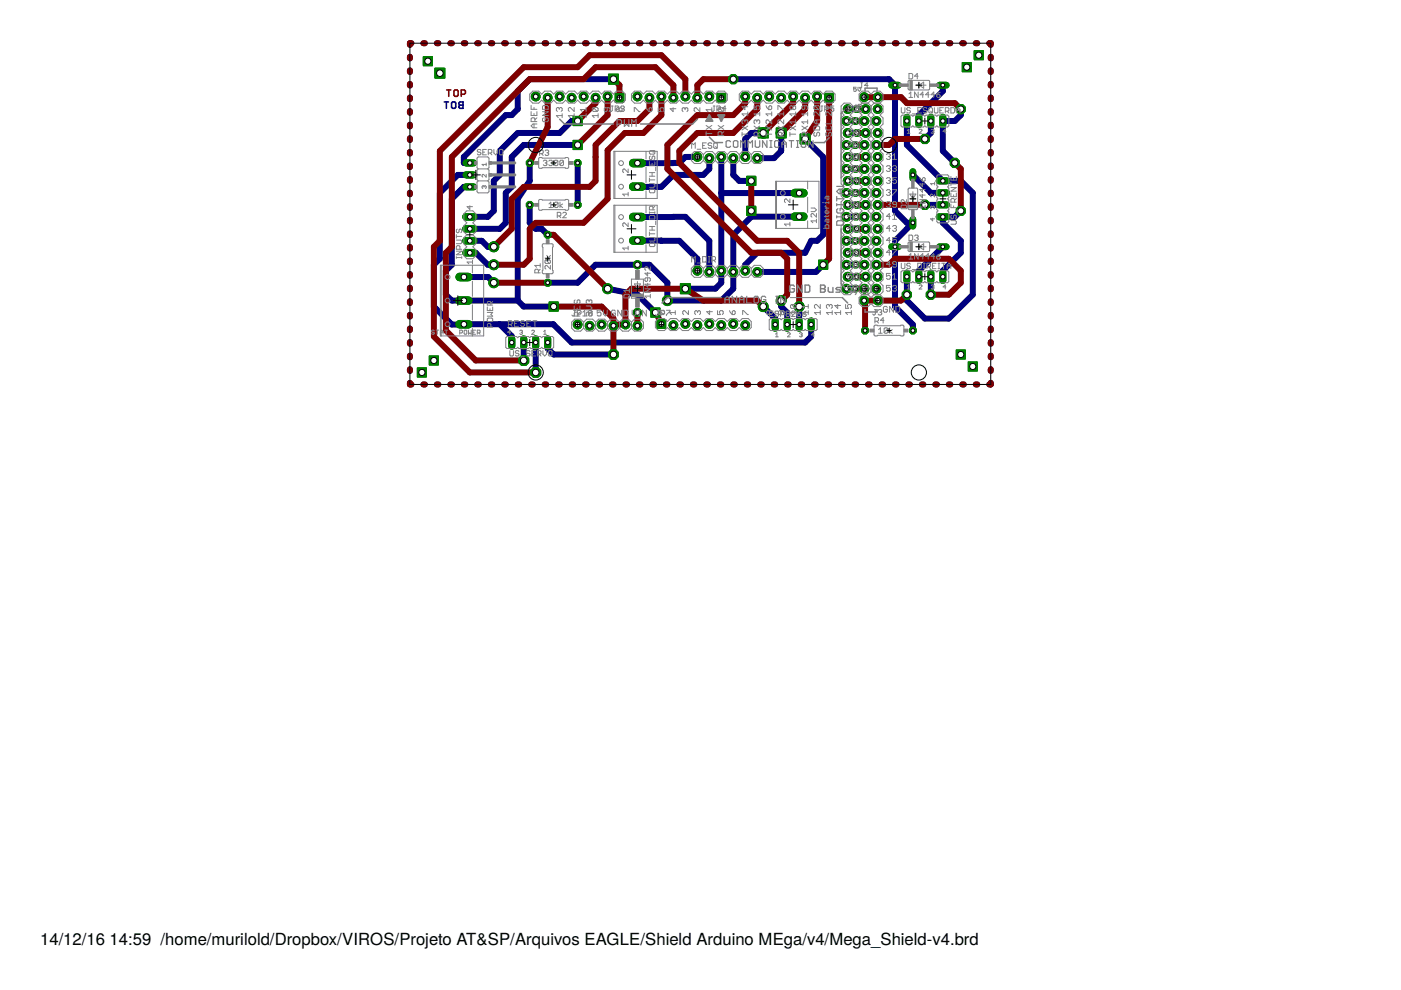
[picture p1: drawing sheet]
<svg xmlns="http://www.w3.org/2000/svg" width="297mm" height="210mm" viewBox="0 0 297 210" stroke-linecap="round" stroke-linejoin="round" font-family="sans-serif">
<defs><g id="words">
<g font-size="3.5">
<text x="8.5" y="200.4">14/12/16</text>
<text x="23.2" y="200.4">14:59 /home/murilold/Dropbox/VIROS/Projeto AT&amp;SP/Arquivos EAGLE/Shield Arduino MEga/v4/Mega_Shield-v4.brd</text>
</g>
</g></defs>
<path d="M94.2 21.6h.9M94.6 21.6v1.4M95.9 21.6h.5l.2 .2v.9l-.2 .3h-.5l-.2-.3v-.9zM97.5 21.6h.7v1.4h-.7l-.2-.3 .2-.4-.2-.5zM97.5 22.3h.7" fill="none" stroke="#000080" stroke-width=".34"/>
<g fill="none" stroke="#000080" stroke-width="1.3">
<path d="M86.9 12v.4M86.9 14.9v.4M86.9 17.8v.3M87.2 9.2h-.3v.3M89.8 9.2h.3M92.6 9.2h.3M95.5 9.2h.3M98.3 9.2h.4M101.2 9.2h.3M104.1 9.2h.3M106.9 9.2h.3M109.8 9.2h.3"/>
<path d="M112.6 9.2h.3M115.5 9.2h.3M118.3 9.2h.4M121.2 9.2h.3M124.1 9.2h.3M126.9 9.2h.3M129.8 9.2h.3M130.1 16.8h-17.8l-2.5 2.5v3.8l-1.3 1.3h-1.3l-8.9 8.9v1.2h1.3M132.6 9.2h.3M135.5 9.2h.3M138.3 9.2h.3M141.2 9.2h.3"/>
<path d="M144 9.2h.4M146.9 9.2h.3M149.8 9.2h.3M152.6 9.2h.3M155.5 9.2h.3M155.5 16.8h33l1.3 1.3v26.6l2.5 2.5h1.2l-3.7 3.9v13.9l3.7 3.8v1.3M158.3 9.2h.3M161.2 9.2h.3M164 9.2h.4M166.9 9.2h.3M169.8 9.2h.3M172.6 9.2h.3"/>
<path d="M175.5 9.2h.3M178.3 9.2h.3M181.2 9.2h.3M184 9.2h.4M186.9 9.2h.3M189.8 9.2h.3M192.6 9.2h.3M195.5 9.2h.3M198.3 9.2h.3M199.9 18.1v1.2l-5.1 5.1v1.3M201.2 9.2h.3M204 9.2h.3"/>
<path d="M206.9 9.2h.3M209.7 9.2h.4v.3M210.1 12v.4M210.1 14.9v.4M210.1 17.8v.3M86.9 20.7v.3M86.9 23.6v.3M86.9 26.4v.4M86.9 29.3v.4M86.9 32.2v.4M86.9 35.1v.3M86.9 38v.3"/>
<path d="M99.6 39.6h-1.3l-2.5 2.6v13.9l-1.3 1.3v5.1l1.3 1.2h14M99.6 37.1h-2.5l-3.8 3.8v14l-1.3 1.2v8.9l3.8 3.8 21.5-.1 3.9 3.9h49.5l1.3-1.2v-2.6M112.3 34.5v3.9l-2.5 3.8v21.5M122.5 25.7h-1.3l-2.5 2.5h-8.9l-3.8 3.8v5.1l-1.3 1.3v6.3l-1.3 1.3h-3.8M122.5 30.7h-11.5l-2.5 2.6v6.3l-1.3 1.3v6.3l-1.2 1.3h-6.4M122.5 34.5v8.9M135.1 34.6h7.6M147.8 33.3h-2.5l-1.3 1.2h-1.2M150.4 33.5v2.3l-1.3 1.3h-6.3l-2.6 2.5h-5M152.9 33.3v26.6l-1.2 1.3h-6.4M155.5 33.5v3.6l1.2 1.3h2.6M161.8 28.2h-2.5l-1.3 1.3v3.8"/>
<path d="M165.6 28.2v3.8l-1.5 1.5h-3.6M170.7 29.5l3.8 3.8v16.5l-1.3 1.3h-1.2l-1.3 2.5h-10.2l-2.5 2.5v1.3M179.5 25.7h1.9M179.5 30.7l1.8 .1M179.5 35.8h1.9M179.7 28.2h2M179.7 38.4h1.9M179.7 33.3h1.8M179.7 23.1h1.9M192.3 25.7v5l7.6 7.7h3.8l2.5 2.5v21.6l-5 5h-5.1l-3.8-3.8v-5M193.5 37.1l3.9 3.8h2.5M197.4 25.7v2.5l-1.3 1.3"/>
<path d="M203.7 23.1v1.3l-1.3 1.3h-2.5v6.3l2.5 2.5M210.1 20.7v.3M210.1 23.6v.3M210.1 26.4v.4M210.1 29.3v.4M210.1 32.2v.4M210.1 35.1v.3M210.1 38v.3M86.9 40.9v.3M86.9 43.7v.4M86.9 46.6v.3M86.9 49.5v.3"/>
<path d="M86.9 52.4v.3M86.9 55.2v.4M86.9 58.1v.4M98.4 58.7h5.1l1.2 1.2M99.6 53.6h1.3l2.5 2.5h1.3M99.6 51.1h2.6l1.2 1.2h1.3M112.3 43.4v3.8l1.3 1.3h1.3l1.2 1.3M135.1 51l8.9 .1 3.8 3.8v2.5M135.1 46h10.2l5.1 5.1v6.6M153 40.9h16.4M159.3 46l-3.8 3.8v11.4l-2.6 2.5h-11.4v-3.8l-3.8-3.8h-11.4l-3.8 3.8h-6.4M159.3 45.9h10.1"/>
<path d="M174.5 56.1l-1.5 1.6h-12.5M179.5 40.9h1.9M179.5 51.1h1.8M179.7 48.5h1.9M179.7 43.4h1.9M181.4 56.1h-1.9M181.5 45.9l-2 .1M181.6 53.6h-1.9M181.6 58.7h-1.9M196.1 43.4h3.8M197.4 58.7v3.8M199.9 52.3l-5.1 5.1v1.3"/>
<path d="M203.7 44.7l-1.3 1.3h-2.5v1.2l3.8 3.9v2.5l-3.8 3.8v1.3M210.1 40.9v.3M210.1 43.7v.4M210.1 46.6v.3M210.1 49.5v.3M210.1 52.4v.3M210.1 55.2v.4M210.1 58.1v.4M86.9 61v.3M86.9 63.9v.3M86.9 66.8v.3M86.9 69.7v.3"/>
<path d="M86.9 72.5v.4M86.9 75.4v.4M86.9 78.3v.3M106 68.7l2.5 2.6v1.3M109.8 63.7l1.2 1.3h6.4M111 72.6v3.8M113.6 72.6v6.4M116.1 72.6v1.3l1.3 1.3h12.7M128.8 61.2l6.3 1.3 3.9 3.8M161.8 65l2.6 2.5v1.3M165.6 63.7v1.3l1.3 1.3v2.5M169.4 65v3.8"/>
<path d="M181.4 61.2h-1.9M210.1 61v.3M210.1 63.9v.3M210.1 66.8v.3M210.1 69.7v.3M210.1 72.5v.4M210.1 75.4v.4M210.1 78.3v.3M86.9 81.2v.3h.3M89.8 81.5h.3M92.6 81.5h.3M95.5 81.5h.3"/>
<path d="M98.3 81.5h.4M101.2 81.5h.3M104.1 81.5h.3M106.9 81.5h.3M109.8 81.5h.3M112.6 81.5h.3M115.5 81.5h.3M118.3 81.5h.4M121.2 81.5h.3M124.1 81.5h.3M126.9 81.5h.3M129.8 81.5h.3"/>
<path d="M132.6 81.5h.3M135.5 81.5h.3M138.3 81.5h.3M141.2 81.5h.3M144 81.5h.4M146.9 81.5h.3M149.8 81.5h.3M152.6 81.5h.3M155.5 81.5h.3M158.3 81.5h.3M161.2 81.5h.3M164 81.5h.4"/>
<path d="M166.9 81.5h.3M169.8 81.5h.3M172.6 81.5h.3M175.5 81.5h.3M178.3 81.5h.3M181.2 81.5h.3M184 81.5h.4M186.9 81.5h.3M189.8 81.5h.3M192.6 81.5h.3M195.5 81.5h.3M198.3 81.5h.3"/>
<path d="M201.2 81.5h.3M204 81.5h.3M206.9 81.5h.3M210.1 81.2v.3h-.4"/>
</g>
<path d="M135.1 39.6h.1M142.8 34.5l-.1 .1M152.9 40.9h.1M159.3 44.7v1.2" fill="none" stroke="#000080" stroke-width=".83"/>
<path d="M130.4 19.8h1.9v1.9h-1.9z" fill="#008000" stroke="#008000" stroke-width=".21"/>
<circle cx="131.3" cy="20.7" r=".51" fill="#fff" stroke="#000" stroke-width=".21"/>
<circle cx="128.8" cy="20.5" r=".93" fill="#008000" stroke="#008000" stroke-width=".21"/>
<circle cx="128.8" cy="20.5" r=".51" fill="#fff" stroke="#000" stroke-width=".21"/>
<circle cx="126.3" cy="20.7" r=".93" fill="#008000" stroke="#008000" stroke-width=".21"/>
<circle cx="126.3" cy="20.7" r=".51" fill="#fff" stroke="#000" stroke-width=".21"/>
<circle cx="123.7" cy="20.5" r=".93" fill="#008000" stroke="#008000" stroke-width=".21"/>
<circle cx="123.7" cy="20.5" r=".51" fill="#fff" stroke="#000" stroke-width=".21"/>
<circle cx="121.2" cy="20.7" r=".93" fill="#008000" stroke="#008000" stroke-width=".21"/>
<circle cx="121.2" cy="20.7" r=".51" fill="#fff" stroke="#000" stroke-width=".21"/>
<circle cx="118.7" cy="20.5" r=".93" fill="#008000" stroke="#008000" stroke-width=".21"/>
<circle cx="118.7" cy="20.5" r=".51" fill="#fff" stroke="#000" stroke-width=".21"/>
<circle cx="116.1" cy="20.7" r=".93" fill="#008000" stroke="#008000" stroke-width=".21"/>
<circle cx="116.1" cy="20.7" r=".51" fill="#fff" stroke="#000" stroke-width=".21"/>
<circle cx="113.6" cy="20.5" r=".93" fill="#008000" stroke="#008000" stroke-width=".21"/>
<circle cx="113.6" cy="20.5" r=".51" fill="#fff" stroke="#000" stroke-width=".21"/>
<path d="M152 19.8h1.9v1.9h-1.9z" fill="#008000" stroke="#008000" stroke-width=".21"/>
<circle cx="152.9" cy="20.7" r=".51" fill="#fff" stroke="#000" stroke-width=".21"/>
<circle cx="150.4" cy="20.5" r=".93" fill="#008000" stroke="#008000" stroke-width=".21"/>
<circle cx="150.4" cy="20.5" r=".51" fill="#fff" stroke="#000" stroke-width=".21"/>
<circle cx="147.8" cy="20.7" r=".93" fill="#008000" stroke="#008000" stroke-width=".21"/>
<circle cx="147.8" cy="20.7" r=".51" fill="#fff" stroke="#000" stroke-width=".21"/>
<circle cx="145.3" cy="20.5" r=".93" fill="#008000" stroke="#008000" stroke-width=".21"/>
<circle cx="145.3" cy="20.5" r=".51" fill="#fff" stroke="#000" stroke-width=".21"/>
<circle cx="142.8" cy="20.7" r=".93" fill="#008000" stroke="#008000" stroke-width=".21"/>
<circle cx="142.8" cy="20.7" r=".51" fill="#fff" stroke="#000" stroke-width=".21"/>
<circle cx="140.2" cy="20.5" r=".93" fill="#008000" stroke="#008000" stroke-width=".21"/>
<circle cx="140.2" cy="20.5" r=".51" fill="#fff" stroke="#000" stroke-width=".21"/>
<circle cx="137.7" cy="20.7" r=".93" fill="#008000" stroke="#008000" stroke-width=".21"/>
<circle cx="137.7" cy="20.7" r=".51" fill="#fff" stroke="#000" stroke-width=".21"/>
<circle cx="135.1" cy="20.5" r=".93" fill="#008000" stroke="#008000" stroke-width=".21"/>
<circle cx="135.1" cy="20.5" r=".51" fill="#fff" stroke="#000" stroke-width=".21"/>
<path d="M174.9 19.8h1.8v1.9h-1.8z" fill="#008000" stroke="#008000" stroke-width=".21"/>
<circle cx="175.8" cy="20.7" r=".51" fill="#fff" stroke="#000" stroke-width=".21"/>
<circle cx="173.2" cy="20.5" r=".93" fill="#008000" stroke="#008000" stroke-width=".21"/>
<circle cx="173.2" cy="20.5" r=".51" fill="#fff" stroke="#000" stroke-width=".21"/>
<circle cx="170.7" cy="20.7" r=".93" fill="#008000" stroke="#008000" stroke-width=".21"/>
<circle cx="170.7" cy="20.7" r=".51" fill="#fff" stroke="#000" stroke-width=".21"/>
<circle cx="168.2" cy="20.5" r=".93" fill="#008000" stroke="#008000" stroke-width=".21"/>
<circle cx="168.2" cy="20.5" r=".51" fill="#fff" stroke="#000" stroke-width=".21"/>
<circle cx="165.6" cy="20.7" r=".93" fill="#008000" stroke="#008000" stroke-width=".21"/>
<circle cx="165.6" cy="20.7" r=".51" fill="#fff" stroke="#000" stroke-width=".21"/>
<circle cx="163.1" cy="20.5" r=".93" fill="#008000" stroke="#008000" stroke-width=".21"/>
<circle cx="163.1" cy="20.5" r=".51" fill="#fff" stroke="#000" stroke-width=".21"/>
<circle cx="160.5" cy="20.7" r=".93" fill="#008000" stroke="#008000" stroke-width=".21"/>
<circle cx="160.5" cy="20.7" r=".51" fill="#fff" stroke="#000" stroke-width=".21"/>
<circle cx="158" cy="20.5" r=".93" fill="#008000" stroke="#008000" stroke-width=".21"/>
<circle cx="158" cy="20.5" r=".51" fill="#fff" stroke="#000" stroke-width=".21"/>
<path d="M139.3 67.8h1.9v1.8h-1.9z" fill="#008000" stroke="#008000" stroke-width=".21"/>
<circle cx="140.2" cy="68.7" r=".51" fill="#fff" stroke="#000" stroke-width=".21"/>
<circle cx="142.8" cy="68.9" r=".93" fill="#008000" stroke="#008000" stroke-width=".21"/>
<circle cx="142.8" cy="68.9" r=".51" fill="#fff" stroke="#000" stroke-width=".21"/>
<circle cx="145.3" cy="68.7" r=".93" fill="#008000" stroke="#008000" stroke-width=".21"/>
<circle cx="145.3" cy="68.7" r=".51" fill="#fff" stroke="#000" stroke-width=".21"/>
<circle cx="147.8" cy="68.9" r=".93" fill="#008000" stroke="#008000" stroke-width=".21"/>
<circle cx="147.8" cy="68.9" r=".51" fill="#fff" stroke="#000" stroke-width=".21"/>
<circle cx="150.4" cy="68.7" r=".93" fill="#008000" stroke="#008000" stroke-width=".21"/>
<circle cx="150.4" cy="68.7" r=".51" fill="#fff" stroke="#000" stroke-width=".21"/>
<circle cx="152.9" cy="68.9" r=".93" fill="#008000" stroke="#008000" stroke-width=".21"/>
<circle cx="152.9" cy="68.9" r=".51" fill="#fff" stroke="#000" stroke-width=".21"/>
<circle cx="155.5" cy="68.7" r=".93" fill="#008000" stroke="#008000" stroke-width=".21"/>
<circle cx="155.5" cy="68.7" r=".51" fill="#fff" stroke="#000" stroke-width=".21"/>
<circle cx="158" cy="68.9" r=".93" fill="#008000" stroke="#008000" stroke-width=".21"/>
<circle cx="158" cy="68.9" r=".51" fill="#fff" stroke="#000" stroke-width=".21"/>
<circle cx="122.5" cy="68.8" r=".93" fill="#008000" stroke="#008000" stroke-width=".21"/>
<circle cx="122.5" cy="68.8" r=".51" fill="#fff" stroke="#000" stroke-width=".21"/>
<circle cx="125" cy="69.1" r=".93" fill="#008000" stroke="#008000" stroke-width=".21"/>
<circle cx="125" cy="69.1" r=".51" fill="#fff" stroke="#000" stroke-width=".21"/>
<circle cx="127.6" cy="68.8" r=".93" fill="#008000" stroke="#008000" stroke-width=".21"/>
<circle cx="127.6" cy="68.8" r=".51" fill="#fff" stroke="#000" stroke-width=".21"/>
<circle cx="130.1" cy="69.1" r=".93" fill="#008000" stroke="#008000" stroke-width=".21"/>
<circle cx="130.1" cy="69.1" r=".51" fill="#fff" stroke="#000" stroke-width=".21"/>
<circle cx="132.6" cy="68.8" r=".93" fill="#008000" stroke="#008000" stroke-width=".21"/>
<circle cx="132.6" cy="68.8" r=".51" fill="#fff" stroke="#000" stroke-width=".21"/>
<circle cx="135.1" cy="69.1" r=".93" fill="#008000" stroke="#008000" stroke-width=".21"/>
<circle cx="135.1" cy="69.1" r=".51" fill="#fff" stroke="#000" stroke-width=".21"/>
<circle cx="147.8" cy="57.4" r=".93" fill="#008000" stroke="#008000" stroke-width=".21"/>
<circle cx="147.8" cy="57.4" r=".51" fill="#fff" stroke="#000" stroke-width=".21"/>
<circle cx="150.4" cy="57.7" r=".93" fill="#008000" stroke="#008000" stroke-width=".21"/>
<circle cx="150.4" cy="57.7" r=".51" fill="#fff" stroke="#000" stroke-width=".21"/>
<circle cx="152.9" cy="57.4" r=".93" fill="#008000" stroke="#008000" stroke-width=".21"/>
<circle cx="152.9" cy="57.4" r=".51" fill="#fff" stroke="#000" stroke-width=".21"/>
<circle cx="155.5" cy="57.7" r=".93" fill="#008000" stroke="#008000" stroke-width=".21"/>
<circle cx="155.5" cy="57.7" r=".51" fill="#fff" stroke="#000" stroke-width=".21"/>
<circle cx="158" cy="57.4" r=".93" fill="#008000" stroke="#008000" stroke-width=".21"/>
<circle cx="158" cy="57.4" r=".51" fill="#fff" stroke="#000" stroke-width=".21"/>
<circle cx="160.5" cy="57.7" r=".93" fill="#008000" stroke="#008000" stroke-width=".21"/>
<circle cx="160.5" cy="57.7" r=".51" fill="#fff" stroke="#000" stroke-width=".21"/>
<circle cx="147.8" cy="33.3" r=".93" fill="#008000" stroke="#008000" stroke-width=".21"/>
<circle cx="147.8" cy="33.3" r=".51" fill="#fff" stroke="#000" stroke-width=".21"/>
<circle cx="150.4" cy="33.5" r=".93" fill="#008000" stroke="#008000" stroke-width=".21"/>
<circle cx="150.4" cy="33.5" r=".51" fill="#fff" stroke="#000" stroke-width=".21"/>
<circle cx="152.9" cy="33.3" r=".93" fill="#008000" stroke="#008000" stroke-width=".21"/>
<circle cx="152.9" cy="33.3" r=".51" fill="#fff" stroke="#000" stroke-width=".21"/>
<circle cx="155.5" cy="33.5" r=".93" fill="#008000" stroke="#008000" stroke-width=".21"/>
<circle cx="155.5" cy="33.5" r=".51" fill="#fff" stroke="#000" stroke-width=".21"/>
<circle cx="158" cy="33.3" r=".93" fill="#008000" stroke="#008000" stroke-width=".21"/>
<circle cx="158" cy="33.3" r=".51" fill="#fff" stroke="#000" stroke-width=".21"/>
<circle cx="160.5" cy="33.5" r=".93" fill="#008000" stroke="#008000" stroke-width=".21"/>
<circle cx="160.5" cy="33.5" r=".51" fill="#fff" stroke="#000" stroke-width=".21"/>
<path d="M168.5 45.9h1.8" fill="none" stroke="#008000" stroke-width="1.8"/>
<circle cx="169.4" cy="45.9" r=".59" fill="#fff" stroke="#000" stroke-width=".21"/>
<path d="M168.5 40.9h1.8" fill="none" stroke="#008000" stroke-width="1.8"/>
<circle cx="169.4" cy="40.9" r=".59" fill="#fff" stroke="#000" stroke-width=".21"/>
<path d="M134.3 51h1.8" fill="none" stroke="#008000" stroke-width="1.8"/>
<circle cx="135.1" cy="51" r=".59" fill="#fff" stroke="#000" stroke-width=".21"/>
<path d="M134.3 46h1.8" fill="none" stroke="#008000" stroke-width="1.8"/>
<circle cx="135.1" cy="46" r=".59" fill="#fff" stroke="#000" stroke-width=".21"/>
<path d="M134.3 39.6h1.8" fill="none" stroke="#008000" stroke-width="1.8"/>
<circle cx="135.1" cy="39.6" r=".59" fill="#fff" stroke="#000" stroke-width=".21"/>
<path d="M134.3 34.6h1.8" fill="none" stroke="#008000" stroke-width="1.8"/>
<circle cx="135.1" cy="34.6" r=".59" fill="#fff" stroke="#000" stroke-width=".21"/>
<path d="M97.5 68.7h1.8" fill="none" stroke="#008000" stroke-width="1.8"/>
<circle cx="98.4" cy="68.7" r=".59" fill="#fff" stroke="#000" stroke-width=".21"/>
<path d="M97.5 63.7h1.8" fill="none" stroke="#008000" stroke-width="1.8"/>
<circle cx="98.4" cy="63.7" r=".59" fill="#fff" stroke="#000" stroke-width=".21"/>
<path d="M97.5 58.7h1.8" fill="none" stroke="#008000" stroke-width="1.8"/>
<circle cx="98.4" cy="58.7" r=".59" fill="#fff" stroke="#000" stroke-width=".21"/>
<circle cx="116.1" cy="59.9" r=".78" fill="#008000" stroke="#008000" stroke-width=".21"/>
<circle cx="116.1" cy="59.9" r=".4" fill="#fff" stroke="#000" stroke-width=".21"/>
<circle cx="116.1" cy="49.8" r=".78" fill="#008000" stroke="#008000" stroke-width=".21"/>
<circle cx="116.1" cy="49.8" r=".4" fill="#fff" stroke="#000" stroke-width=".21"/>
<circle cx="122.5" cy="43.4" r=".78" fill="#008000" stroke="#008000" stroke-width=".21"/>
<circle cx="122.5" cy="43.4" r=".4" fill="#fff" stroke="#000" stroke-width=".21"/>
<circle cx="112.3" cy="43.4" r=".78" fill="#008000" stroke="#008000" stroke-width=".21"/>
<circle cx="112.3" cy="43.4" r=".4" fill="#fff" stroke="#000" stroke-width=".21"/>
<circle cx="112.3" cy="34.5" r=".78" fill="#008000" stroke="#008000" stroke-width=".21"/>
<circle cx="112.3" cy="34.5" r=".4" fill="#fff" stroke="#000" stroke-width=".21"/>
<circle cx="122.5" cy="34.5" r=".78" fill="#008000" stroke="#008000" stroke-width=".21"/>
<circle cx="122.5" cy="34.5" r=".4" fill="#fff" stroke="#000" stroke-width=".21"/>
<path d="M164.4 68.1v1.5" fill="none" stroke="#008000" stroke-width="1.5"/>
<circle cx="164.4" cy="68.8" r=".47" fill="#fff" stroke="#000" stroke-width=".21"/>
<path d="M166.9 68.1v1.5" fill="none" stroke="#008000" stroke-width="1.5"/>
<circle cx="166.9" cy="68.8" r=".47" fill="#fff" stroke="#000" stroke-width=".21"/>
<path d="M169.4 68.1v1.5" fill="none" stroke="#008000" stroke-width="1.5"/>
<circle cx="169.4" cy="68.8" r=".47" fill="#fff" stroke="#000" stroke-width=".21"/>
<path d="M172 68.1v1.5" fill="none" stroke="#008000" stroke-width="1.5"/>
<circle cx="172" cy="68.8" r=".47" fill="#fff" stroke="#000" stroke-width=".21"/>
<circle cx="135.1" cy="56.1" r=".87" fill="#008000" stroke="#008000" stroke-width=".21"/>
<circle cx="135.1" cy="56.1" r=".55" fill="#fff" stroke="#000" stroke-width=".21"/>
<circle cx="135.1" cy="66.3" r=".87" fill="#008000" stroke="#008000" stroke-width=".21"/>
<circle cx="135.1" cy="66.3" r=".55" fill="#fff" stroke="#000" stroke-width=".21"/>
<path d="M98.8 53.6h1.6" fill="none" stroke="#008000" stroke-width="1.6"/>
<circle cx="99.6" cy="53.6" r=".51" fill="#fff" stroke="#000" stroke-width=".21"/>
<path d="M98.8 51.1h1.6" fill="none" stroke="#008000" stroke-width="1.6"/>
<circle cx="99.6" cy="51.1" r=".51" fill="#fff" stroke="#000" stroke-width=".21"/>
<path d="M98.8 48.5h1.6" fill="none" stroke="#008000" stroke-width="1.6"/>
<circle cx="99.6" cy="48.5" r=".51" fill="#fff" stroke="#000" stroke-width=".21"/>
<path d="M98.8 46h1.6" fill="none" stroke="#008000" stroke-width="1.6"/>
<circle cx="99.6" cy="46" r=".51" fill="#fff" stroke="#000" stroke-width=".21"/>
<path d="M98.8 34.5h1.6" fill="none" stroke="#008000" stroke-width="1.5"/>
<circle cx="99.6" cy="34.5" r=".47" fill="#fff" stroke="#000" stroke-width=".21"/>
<path d="M98.8 37.1h1.6" fill="none" stroke="#008000" stroke-width="1.5"/>
<circle cx="99.6" cy="37.1" r=".47" fill="#fff" stroke="#000" stroke-width=".21"/>
<path d="M98.8 39.6h1.6" fill="none" stroke="#008000" stroke-width="1.5"/>
<circle cx="99.6" cy="39.6" r=".47" fill="#fff" stroke="#000" stroke-width=".21"/>
<path d="M116.1 71.9v1.5" fill="none" stroke="#008000" stroke-width="1.5"/>
<circle cx="116.1" cy="72.6" r=".47" fill="#fff" stroke="#000" stroke-width=".21"/>
<path d="M113.6 71.9v1.5" fill="none" stroke="#008000" stroke-width="1.5"/>
<circle cx="113.6" cy="72.6" r=".47" fill="#fff" stroke="#000" stroke-width=".21"/>
<path d="M111 71.9v1.5" fill="none" stroke="#008000" stroke-width="1.5"/>
<circle cx="111" cy="72.6" r=".47" fill="#fff" stroke="#000" stroke-width=".21"/>
<path d="M108.5 71.9v1.5" fill="none" stroke="#008000" stroke-width="1.5"/>
<circle cx="108.5" cy="72.6" r=".47" fill="#fff" stroke="#000" stroke-width=".21"/>
<circle cx="183.3" cy="61.2" r=".93" fill="#008000" stroke="#008000" stroke-width=".21"/>
<circle cx="183.3" cy="61.2" r=".51" fill="#fff" stroke="#000" stroke-width=".21"/>
<circle cx="183.5" cy="58.7" r=".93" fill="#008000" stroke="#008000" stroke-width=".21"/>
<circle cx="183.5" cy="58.7" r=".51" fill="#fff" stroke="#000" stroke-width=".21"/>
<circle cx="183.3" cy="56.1" r=".93" fill="#008000" stroke="#008000" stroke-width=".21"/>
<circle cx="183.3" cy="56.1" r=".51" fill="#fff" stroke="#000" stroke-width=".21"/>
<circle cx="183.5" cy="53.6" r=".93" fill="#008000" stroke="#008000" stroke-width=".21"/>
<circle cx="183.5" cy="53.6" r=".51" fill="#fff" stroke="#000" stroke-width=".21"/>
<circle cx="183.3" cy="51.1" r=".93" fill="#008000" stroke="#008000" stroke-width=".21"/>
<circle cx="183.3" cy="51.1" r=".51" fill="#fff" stroke="#000" stroke-width=".21"/>
<circle cx="183.5" cy="48.5" r=".93" fill="#008000" stroke="#008000" stroke-width=".21"/>
<circle cx="183.5" cy="48.5" r=".51" fill="#fff" stroke="#000" stroke-width=".21"/>
<circle cx="183.3" cy="46" r=".93" fill="#008000" stroke="#008000" stroke-width=".21"/>
<circle cx="183.3" cy="46" r=".51" fill="#fff" stroke="#000" stroke-width=".21"/>
<circle cx="183.5" cy="43.4" r=".93" fill="#008000" stroke="#008000" stroke-width=".21"/>
<circle cx="183.5" cy="43.4" r=".51" fill="#fff" stroke="#000" stroke-width=".21"/>
<circle cx="183.3" cy="40.9" r=".93" fill="#008000" stroke="#008000" stroke-width=".21"/>
<circle cx="183.3" cy="40.9" r=".51" fill="#fff" stroke="#000" stroke-width=".21"/>
<circle cx="183.5" cy="38.4" r=".93" fill="#008000" stroke="#008000" stroke-width=".21"/>
<circle cx="183.5" cy="38.4" r=".51" fill="#fff" stroke="#000" stroke-width=".21"/>
<circle cx="183.3" cy="35.8" r=".93" fill="#008000" stroke="#008000" stroke-width=".21"/>
<circle cx="183.3" cy="35.8" r=".51" fill="#fff" stroke="#000" stroke-width=".21"/>
<circle cx="183.5" cy="33.3" r=".93" fill="#008000" stroke="#008000" stroke-width=".21"/>
<circle cx="183.5" cy="33.3" r=".51" fill="#fff" stroke="#000" stroke-width=".21"/>
<circle cx="183.3" cy="30.7" r=".93" fill="#008000" stroke="#008000" stroke-width=".21"/>
<circle cx="183.3" cy="30.7" r=".51" fill="#fff" stroke="#000" stroke-width=".21"/>
<circle cx="183.5" cy="28.2" r=".93" fill="#008000" stroke="#008000" stroke-width=".21"/>
<circle cx="183.5" cy="28.2" r=".51" fill="#fff" stroke="#000" stroke-width=".21"/>
<circle cx="183.3" cy="25.7" r=".93" fill="#008000" stroke="#008000" stroke-width=".21"/>
<circle cx="183.3" cy="25.7" r=".51" fill="#fff" stroke="#000" stroke-width=".21"/>
<circle cx="183.5" cy="23.1" r=".93" fill="#008000" stroke="#008000" stroke-width=".21"/>
<circle cx="183.5" cy="23.1" r=".51" fill="#fff" stroke="#000" stroke-width=".21"/>
<circle cx="185.8" cy="61.2" r=".93" fill="#008000" stroke="#008000" stroke-width=".21"/>
<circle cx="185.8" cy="61.2" r=".51" fill="#fff" stroke="#000" stroke-width=".21"/>
<circle cx="186.1" cy="58.7" r=".93" fill="#008000" stroke="#008000" stroke-width=".21"/>
<circle cx="186.1" cy="58.7" r=".51" fill="#fff" stroke="#000" stroke-width=".21"/>
<circle cx="185.8" cy="56.1" r=".93" fill="#008000" stroke="#008000" stroke-width=".21"/>
<circle cx="185.8" cy="56.1" r=".51" fill="#fff" stroke="#000" stroke-width=".21"/>
<circle cx="186.1" cy="53.6" r=".93" fill="#008000" stroke="#008000" stroke-width=".21"/>
<circle cx="186.1" cy="53.6" r=".51" fill="#fff" stroke="#000" stroke-width=".21"/>
<circle cx="185.8" cy="51.1" r=".93" fill="#008000" stroke="#008000" stroke-width=".21"/>
<circle cx="185.8" cy="51.1" r=".51" fill="#fff" stroke="#000" stroke-width=".21"/>
<circle cx="186.1" cy="48.5" r=".93" fill="#008000" stroke="#008000" stroke-width=".21"/>
<circle cx="186.1" cy="48.5" r=".51" fill="#fff" stroke="#000" stroke-width=".21"/>
<circle cx="185.8" cy="46" r=".93" fill="#008000" stroke="#008000" stroke-width=".21"/>
<circle cx="185.8" cy="46" r=".51" fill="#fff" stroke="#000" stroke-width=".21"/>
<circle cx="186.1" cy="43.4" r=".93" fill="#008000" stroke="#008000" stroke-width=".21"/>
<circle cx="186.1" cy="43.4" r=".51" fill="#fff" stroke="#000" stroke-width=".21"/>
<circle cx="185.8" cy="40.9" r=".93" fill="#008000" stroke="#008000" stroke-width=".21"/>
<circle cx="185.8" cy="40.9" r=".51" fill="#fff" stroke="#000" stroke-width=".21"/>
<circle cx="186.1" cy="38.4" r=".93" fill="#008000" stroke="#008000" stroke-width=".21"/>
<circle cx="186.1" cy="38.4" r=".51" fill="#fff" stroke="#000" stroke-width=".21"/>
<circle cx="185.8" cy="35.8" r=".93" fill="#008000" stroke="#008000" stroke-width=".21"/>
<circle cx="185.8" cy="35.8" r=".51" fill="#fff" stroke="#000" stroke-width=".21"/>
<circle cx="186.1" cy="33.3" r=".93" fill="#008000" stroke="#008000" stroke-width=".21"/>
<circle cx="186.1" cy="33.3" r=".51" fill="#fff" stroke="#000" stroke-width=".21"/>
<circle cx="185.8" cy="30.7" r=".93" fill="#008000" stroke="#008000" stroke-width=".21"/>
<circle cx="185.8" cy="30.7" r=".51" fill="#fff" stroke="#000" stroke-width=".21"/>
<circle cx="186.1" cy="28.2" r=".93" fill="#008000" stroke="#008000" stroke-width=".21"/>
<circle cx="186.1" cy="28.2" r=".51" fill="#fff" stroke="#000" stroke-width=".21"/>
<circle cx="185.8" cy="25.7" r=".93" fill="#008000" stroke="#008000" stroke-width=".21"/>
<circle cx="185.8" cy="25.7" r=".51" fill="#fff" stroke="#000" stroke-width=".21"/>
<circle cx="186.1" cy="23.1" r=".93" fill="#008000" stroke="#008000" stroke-width=".21"/>
<circle cx="186.1" cy="23.1" r=".51" fill="#fff" stroke="#000" stroke-width=".21"/>
<circle cx="186.1" cy="63.7" r=".93" fill="#008000" stroke="#008000" stroke-width=".21"/>
<circle cx="186.1" cy="63.7" r=".51" fill="#fff" stroke="#000" stroke-width=".21"/>
<circle cx="183.2" cy="63.7" r=".93" fill="#008000" stroke="#008000" stroke-width=".21"/>
<circle cx="183.2" cy="63.7" r=".51" fill="#fff" stroke="#000" stroke-width=".21"/>
<circle cx="183.2" cy="20.6" r=".93" fill="#008000" stroke="#008000" stroke-width=".21"/>
<circle cx="183.2" cy="20.6" r=".51" fill="#fff" stroke="#000" stroke-width=".21"/>
<circle cx="186.1" cy="20.6" r=".93" fill="#008000" stroke="#008000" stroke-width=".21"/>
<circle cx="186.1" cy="20.6" r=".51" fill="#fff" stroke="#000" stroke-width=".21"/>
<path d="M199.1 38.4h1.6" fill="none" stroke="#008000" stroke-width="1.5"/>
<circle cx="199.9" cy="38.4" r=".47" fill="#fff" stroke="#000" stroke-width=".21"/>
<path d="M199.1 40.9h1.6" fill="none" stroke="#008000" stroke-width="1.5"/>
<circle cx="199.9" cy="40.9" r=".47" fill="#fff" stroke="#000" stroke-width=".21"/>
<path d="M199.1 43.4h1.6" fill="none" stroke="#008000" stroke-width="1.5"/>
<circle cx="199.9" cy="43.4" r=".47" fill="#fff" stroke="#000" stroke-width=".21"/>
<path d="M199.1 46h1.6" fill="none" stroke="#008000" stroke-width="1.5"/>
<circle cx="199.9" cy="46" r=".47" fill="#fff" stroke="#000" stroke-width=".21"/>
<path d="M192.3 57.9v1.5" fill="none" stroke="#008000" stroke-width="1.5"/>
<circle cx="192.3" cy="58.7" r=".47" fill="#fff" stroke="#000" stroke-width=".21"/>
<path d="M194.8 57.9v1.5" fill="none" stroke="#008000" stroke-width="1.5"/>
<circle cx="194.8" cy="58.7" r=".47" fill="#fff" stroke="#000" stroke-width=".21"/>
<path d="M197.4 57.9v1.5" fill="none" stroke="#008000" stroke-width="1.5"/>
<circle cx="197.4" cy="58.7" r=".47" fill="#fff" stroke="#000" stroke-width=".21"/>
<path d="M199.9 57.9v1.5" fill="none" stroke="#008000" stroke-width="1.5"/>
<circle cx="199.9" cy="58.7" r=".47" fill="#fff" stroke="#000" stroke-width=".21"/>
<path d="M192.3 24.9v1.5" fill="none" stroke="#008000" stroke-width="1.5"/>
<circle cx="192.3" cy="25.7" r=".47" fill="#fff" stroke="#000" stroke-width=".21"/>
<path d="M194.8 24.9v1.5" fill="none" stroke="#008000" stroke-width="1.5"/>
<circle cx="194.8" cy="25.7" r=".47" fill="#fff" stroke="#000" stroke-width=".21"/>
<path d="M197.4 24.9v1.5" fill="none" stroke="#008000" stroke-width="1.5"/>
<circle cx="197.4" cy="25.7" r=".47" fill="#fff" stroke="#000" stroke-width=".21"/>
<path d="M199.9 24.9v1.5" fill="none" stroke="#008000" stroke-width="1.5"/>
<circle cx="199.9" cy="25.7" r=".47" fill="#fff" stroke="#000" stroke-width=".21"/>
<path d="M193.5 46.5v1.4" fill="none" stroke="#008000" stroke-width="1.4"/>
<circle cx="193.5" cy="47.2" r=".4" fill="#fff" stroke="#000" stroke-width=".21"/>
<path d="M193.5 36.4v1.4" fill="none" stroke="#008000" stroke-width="1.4"/>
<circle cx="193.5" cy="37.1" r=".4" fill="#fff" stroke="#000" stroke-width=".21"/>
<path d="M189 52.3h1.5" fill="none" stroke="#008000" stroke-width="1.4"/>
<circle cx="189.8" cy="52.3" r=".4" fill="#fff" stroke="#000" stroke-width=".21"/>
<path d="M199.2 52.3h1.4" fill="none" stroke="#008000" stroke-width="1.4"/>
<circle cx="199.9" cy="52.3" r=".4" fill="#fff" stroke="#000" stroke-width=".21"/>
<path d="M189 18.1h1.5" fill="none" stroke="#008000" stroke-width="1.4"/>
<circle cx="189.8" cy="18.1" r=".4" fill="#fff" stroke="#000" stroke-width=".21"/>
<path d="M199.2 18.1h1.4" fill="none" stroke="#008000" stroke-width="1.4"/>
<circle cx="199.9" cy="18.1" r=".4" fill="#fff" stroke="#000" stroke-width=".21"/>
<circle cx="183.4" cy="70.1" r=".78" fill="#008000" stroke="#008000" stroke-width=".21"/>
<circle cx="183.4" cy="70.1" r=".4" fill="#fff" stroke="#000" stroke-width=".21"/>
<circle cx="193.5" cy="70.1" r=".78" fill="#008000" stroke="#008000" stroke-width=".21"/>
<circle cx="193.5" cy="70.1" r=".4" fill="#fff" stroke="#000" stroke-width=".21"/>
<circle cx="179.7" cy="23.1" r=".93" fill="#008000" stroke="#008000" stroke-width=".21"/>
<circle cx="179.7" cy="23.1" r=".51" fill="#fff" stroke="#000" stroke-width=".21"/>
<circle cx="179.5" cy="25.7" r=".93" fill="#008000" stroke="#008000" stroke-width=".21"/>
<circle cx="179.5" cy="25.7" r=".51" fill="#fff" stroke="#000" stroke-width=".21"/>
<circle cx="179.7" cy="28.2" r=".93" fill="#008000" stroke="#008000" stroke-width=".21"/>
<circle cx="179.7" cy="28.2" r=".51" fill="#fff" stroke="#000" stroke-width=".21"/>
<circle cx="179.5" cy="30.7" r=".93" fill="#008000" stroke="#008000" stroke-width=".21"/>
<circle cx="179.5" cy="30.7" r=".51" fill="#fff" stroke="#000" stroke-width=".21"/>
<circle cx="179.7" cy="33.3" r=".93" fill="#008000" stroke="#008000" stroke-width=".21"/>
<circle cx="179.7" cy="33.3" r=".51" fill="#fff" stroke="#000" stroke-width=".21"/>
<circle cx="179.5" cy="35.8" r=".93" fill="#008000" stroke="#008000" stroke-width=".21"/>
<circle cx="179.5" cy="35.8" r=".51" fill="#fff" stroke="#000" stroke-width=".21"/>
<circle cx="179.7" cy="38.4" r=".93" fill="#008000" stroke="#008000" stroke-width=".21"/>
<circle cx="179.7" cy="38.4" r=".51" fill="#fff" stroke="#000" stroke-width=".21"/>
<circle cx="179.5" cy="40.9" r=".93" fill="#008000" stroke="#008000" stroke-width=".21"/>
<circle cx="179.5" cy="40.9" r=".51" fill="#fff" stroke="#000" stroke-width=".21"/>
<circle cx="179.7" cy="43.4" r=".93" fill="#008000" stroke="#008000" stroke-width=".21"/>
<circle cx="179.7" cy="43.4" r=".51" fill="#fff" stroke="#000" stroke-width=".21"/>
<circle cx="179.5" cy="46" r=".93" fill="#008000" stroke="#008000" stroke-width=".21"/>
<circle cx="179.5" cy="46" r=".51" fill="#fff" stroke="#000" stroke-width=".21"/>
<circle cx="179.7" cy="48.5" r=".93" fill="#008000" stroke="#008000" stroke-width=".21"/>
<circle cx="179.7" cy="48.5" r=".51" fill="#fff" stroke="#000" stroke-width=".21"/>
<circle cx="179.5" cy="51.1" r=".93" fill="#008000" stroke="#008000" stroke-width=".21"/>
<circle cx="179.5" cy="51.1" r=".51" fill="#fff" stroke="#000" stroke-width=".21"/>
<circle cx="179.7" cy="53.6" r=".93" fill="#008000" stroke="#008000" stroke-width=".21"/>
<circle cx="179.7" cy="53.6" r=".51" fill="#fff" stroke="#000" stroke-width=".21"/>
<circle cx="179.5" cy="56.1" r=".93" fill="#008000" stroke="#008000" stroke-width=".21"/>
<circle cx="179.5" cy="56.1" r=".51" fill="#fff" stroke="#000" stroke-width=".21"/>
<circle cx="179.7" cy="58.7" r=".93" fill="#008000" stroke="#008000" stroke-width=".21"/>
<circle cx="179.7" cy="58.7" r=".51" fill="#fff" stroke="#000" stroke-width=".21"/>
<circle cx="179.5" cy="61.2" r=".93" fill="#008000" stroke="#008000" stroke-width=".21"/>
<circle cx="179.5" cy="61.2" r=".51" fill="#fff" stroke="#000" stroke-width=".21"/>
<path d="M116.7 64.3h1.4v1.4h-1.4z" fill="#008000" stroke="#008000" stroke-width=".21"/>
<circle cx="117.4" cy="65" r=".44" fill="#fff" stroke="#000" stroke-width=".21"/>
<path d="M144.3 60.2h2.1v2.1h-2.1z" fill="#008000" stroke="#008000" stroke-width=".21"/>
<circle cx="145.3" cy="61.2" r=".7" fill="#fff" stroke="#000" stroke-width=".21"/>
<path d="M116.4 64h2v2h-2z" fill="#008000" stroke="#008000" stroke-width=".21"/>
<circle cx="117.4" cy="65" r=".66" fill="#fff" stroke="#000" stroke-width=".21"/>
<circle cx="161.8" cy="65" r="1.06" fill="#008000" stroke="#008000" stroke-width=".21"/>
<circle cx="161.8" cy="65" r=".7" fill="#fff" stroke="#000" stroke-width=".21"/>
<circle cx="130.1" cy="75.2" r="1.15" fill="#008000" stroke="#008000" stroke-width=".21"/>
<circle cx="130.1" cy="75.2" r=".7" fill="#fff" stroke="#000" stroke-width=".21"/>
<path d="M138.3 65.6h1.4v1.4h-1.4z" fill="#008000" stroke="#008000" stroke-width=".21"/>
<circle cx="139" cy="66.3" r=".44" fill="#fff" stroke="#000" stroke-width=".21"/>
<path d="M138 65.3h1.9v1.9h-1.9z" fill="#008000" stroke="#008000" stroke-width=".21"/>
<circle cx="139" cy="66.3" r=".66" fill="#fff" stroke="#000" stroke-width=".21"/>
<circle cx="128.8" cy="61.2" r="1.06" fill="#008000" stroke="#008000" stroke-width=".21"/>
<circle cx="128.8" cy="61.2" r=".7" fill="#fff" stroke="#000" stroke-width=".21"/>
<circle cx="155.5" cy="16.8" r="1.05" fill="#008000" stroke="#008000" stroke-width=".21"/>
<circle cx="155.5" cy="16.8" r=".66" fill="#fff" stroke="#000" stroke-width=".21"/>
<circle cx="113.6" cy="79" r="1.15" fill="#008000" stroke="#008000" stroke-width=".21"/>
<circle cx="113.6" cy="79" r=".7" fill="#fff" stroke="#000" stroke-width=".21"/>
<circle cx="111" cy="76.4" r="1.15" fill="#008000" stroke="#008000" stroke-width=".21"/>
<circle cx="111" cy="76.4" r=".7" fill="#fff" stroke="#000" stroke-width=".21"/>
<circle cx="104.7" cy="56.1" r=".9" fill="#008000" stroke="#008000" stroke-width=".21"/>
<circle cx="104.7" cy="56.1" r=".59" fill="#fff" stroke="#000" stroke-width=".21"/>
<circle cx="104.7" cy="56.1" r=".9" fill="#008000" stroke="#008000" stroke-width=".21"/>
<circle cx="104.7" cy="56.1" r=".59" fill="#fff" stroke="#000" stroke-width=".21"/>
<circle cx="104.7" cy="56.1" r="1.06" fill="#008000" stroke="#008000" stroke-width=".21"/>
<circle cx="104.7" cy="56.1" r=".7" fill="#fff" stroke="#000" stroke-width=".21"/>
<path d="M104.1 51.8h1.1v1.1h-1.1z" fill="#008000" stroke="#008000" stroke-width=".21"/>
<circle cx="104.7" cy="52.3" r=".3" fill="#fff" stroke="#000" stroke-width=".21"/>
<circle cx="104.7" cy="52.3" r=".97" fill="#008000" stroke="#008000" stroke-width=".21"/>
<circle cx="104.7" cy="52.3" r=".66" fill="#fff" stroke="#000" stroke-width=".21"/>
<circle cx="104.7" cy="52.3" r=".9" fill="#008000" stroke="#008000" stroke-width=".21"/>
<circle cx="104.7" cy="52.3" r=".59" fill="#fff" stroke="#000" stroke-width=".21"/>
<circle cx="104.7" cy="52.3" r="1.06" fill="#008000" stroke="#008000" stroke-width=".21"/>
<circle cx="104.7" cy="52.3" r=".7" fill="#fff" stroke="#000" stroke-width=".21"/>
<path d="M129 15.7h2.1v2.1h-2.1z" fill="#008000" stroke="#008000" stroke-width=".21"/>
<circle cx="130.1" cy="16.8" r=".7" fill="#fff" stroke="#000" stroke-width=".21"/>
<path d="M121.8 30h1.4v1.4h-1.4z" fill="#008000" stroke="#008000" stroke-width=".21"/>
<circle cx="122.5" cy="30.7" r=".44" fill="#fff" stroke="#000" stroke-width=".21"/>
<path d="M121.5 29.8h1.9v1.9h-1.9z" fill="#008000" stroke="#008000" stroke-width=".21"/>
<circle cx="122.5" cy="30.7" r=".66" fill="#fff" stroke="#000" stroke-width=".21"/>
<path d="M121.8 25h1.4v1.4h-1.4z" fill="#008000" stroke="#008000" stroke-width=".21"/>
<circle cx="122.5" cy="25.7" r=".44" fill="#fff" stroke="#000" stroke-width=".21"/>
<path d="M121.5 24.7h1.9v1.9h-1.9z" fill="#008000" stroke="#008000" stroke-width=".21"/>
<circle cx="122.5" cy="25.7" r=".66" fill="#fff" stroke="#000" stroke-width=".21"/>
<circle cx="165.6" cy="63.7" r="1.06" fill="#008000" stroke="#008000" stroke-width=".21"/>
<circle cx="165.6" cy="63.7" r=".7" fill="#fff" stroke="#000" stroke-width=".21"/>
<circle cx="169.4" cy="65" r="1.06" fill="#008000" stroke="#008000" stroke-width=".21"/>
<circle cx="169.4" cy="65" r=".7" fill="#fff" stroke="#000" stroke-width=".21"/>
<path d="M160.8 27.1h2.1v2.2h-2.1z" fill="#008000" stroke="#008000" stroke-width=".21"/>
<circle cx="161.8" cy="28.2" r=".7" fill="#fff" stroke="#000" stroke-width=".21"/>
<circle cx="161.8" cy="28.2" r="1.06" fill="#008000" stroke="#008000" stroke-width=".21"/>
<circle cx="161.8" cy="28.2" r=".7" fill="#fff" stroke="#000" stroke-width=".21"/>
<circle cx="161.8" cy="28.2" r="1.06" fill="#008000" stroke="#008000" stroke-width=".21"/>
<circle cx="161.8" cy="28.2" r=".7" fill="#fff" stroke="#000" stroke-width=".21"/>
<path d="M164.9 27.5h1.4v1.4h-1.4z" fill="#008000" stroke="#008000" stroke-width=".21"/>
<circle cx="165.6" cy="28.2" r=".44" fill="#fff" stroke="#000" stroke-width=".21"/>
<path d="M164.6 27.1h2.1v2.2h-2.1z" fill="#008000" stroke="#008000" stroke-width=".21"/>
<circle cx="165.6" cy="28.2" r=".7" fill="#fff" stroke="#000" stroke-width=".21"/>
<circle cx="165.6" cy="28.2" r="1.06" fill="#008000" stroke="#008000" stroke-width=".21"/>
<circle cx="165.6" cy="28.2" r=".7" fill="#fff" stroke="#000" stroke-width=".21"/>
<circle cx="165.6" cy="28.2" r="1.06" fill="#008000" stroke="#008000" stroke-width=".21"/>
<circle cx="165.6" cy="28.2" r=".7" fill="#fff" stroke="#000" stroke-width=".21"/>
<path d="M170 28.8h1.4v1.4h-1.4z" fill="#008000" stroke="#008000" stroke-width=".21"/>
<circle cx="170.7" cy="29.5" r=".44" fill="#fff" stroke="#000" stroke-width=".21"/>
<path d="M169.7 28.4h2.1v2.1h-2.1z" fill="#008000" stroke="#008000" stroke-width=".21"/>
<circle cx="170.7" cy="29.5" r=".7" fill="#fff" stroke="#000" stroke-width=".21"/>
<path d="M173.8 55.4h1.4v1.4h-1.4z" fill="#008000" stroke="#008000" stroke-width=".21"/>
<circle cx="174.5" cy="56.1" r=".44" fill="#fff" stroke="#000" stroke-width=".21"/>
<path d="M173.5 55.2h2v1.9h-2z" fill="#008000" stroke="#008000" stroke-width=".21"/>
<circle cx="174.5" cy="56.1" r=".66" fill="#fff" stroke="#000" stroke-width=".21"/>
<path d="M158.6 37.7h1.4v1.4h-1.4z" fill="#008000" stroke="#008000" stroke-width=".21"/>
<circle cx="159.3" cy="38.4" r=".44" fill="#fff" stroke="#000" stroke-width=".21"/>
<path d="M158.6 44h1.4v1.4h-1.4z" fill="#008000" stroke="#008000" stroke-width=".21"/>
<circle cx="159.3" cy="44.7" r=".44" fill="#fff" stroke="#000" stroke-width=".21"/>
<path d="M158.3 37.4h2v1.9h-2z" fill="#008000" stroke="#008000" stroke-width=".21"/>
<circle cx="159.3" cy="38.4" r=".66" fill="#fff" stroke="#000" stroke-width=".21"/>
<path d="M158.3 43.7h2v2h-2z" fill="#008000" stroke="#008000" stroke-width=".21"/>
<circle cx="159.3" cy="44.7" r=".66" fill="#fff" stroke="#000" stroke-width=".21"/>
<circle cx="104.7" cy="59.9" r="1.06" fill="#008000" stroke="#008000" stroke-width=".21"/>
<circle cx="104.7" cy="59.9" r=".7" fill="#fff" stroke="#000" stroke-width=".21"/>
<circle cx="141.5" cy="63.7" r="1.06" fill="#008000" stroke="#008000" stroke-width=".21"/>
<circle cx="141.5" cy="63.7" r=".7" fill="#fff" stroke="#000" stroke-width=".21"/>
<path d="M89.7 12h2v1.9h-2z" fill="#008000" stroke="#008000" stroke-width=".21"/>
<circle cx="90.7" cy="13" r=".66" fill="#fff" stroke="#000" stroke-width=".21"/>
<path d="M206.5 10.7h2v2h-2z" fill="#008000" stroke="#008000" stroke-width=".21"/>
<circle cx="207.5" cy="11.7" r=".66" fill="#fff" stroke="#000" stroke-width=".21"/>
<path d="M202.7 74.2h2v1.9h-2z" fill="#008000" stroke="#008000" stroke-width=".21"/>
<circle cx="203.7" cy="75.2" r=".66" fill="#fff" stroke="#000" stroke-width=".21"/>
<path d="M88.5 78h1.9v1.9h-1.9z" fill="#008000" stroke="#008000" stroke-width=".21"/>
<circle cx="89.5" cy="79" r=".66" fill="#fff" stroke="#000" stroke-width=".21"/>
<path d="M91 75.5h2v1.9h-2z" fill="#008000" stroke="#008000" stroke-width=".21"/>
<circle cx="92" cy="76.4" r=".66" fill="#fff" stroke="#000" stroke-width=".21"/>
<path d="M92.2 14.5h2.1v2.1h-2.1z" fill="#008000" stroke="#008000" stroke-width=".21"/>
<circle cx="93.3" cy="15.5" r=".7" fill="#fff" stroke="#000" stroke-width=".21"/>
<circle cx="192.3" cy="62.5" r="1.05" fill="#008000" stroke="#008000" stroke-width=".21"/>
<circle cx="192.3" cy="62.5" r=".66" fill="#fff" stroke="#000" stroke-width=".21"/>
<circle cx="203.7" cy="44.7" r="1.05" fill="#008000" stroke="#008000" stroke-width=".21"/>
<circle cx="203.7" cy="44.7" r=".66" fill="#fff" stroke="#000" stroke-width=".21"/>
<circle cx="202.4" cy="34.5" r="1.05" fill="#008000" stroke="#008000" stroke-width=".21"/>
<circle cx="202.4" cy="34.5" r=".66" fill="#fff" stroke="#000" stroke-width=".21"/>
<circle cx="203.7" cy="23.1" r="1.05" fill="#008000" stroke="#008000" stroke-width=".21"/>
<circle cx="203.7" cy="23.1" r=".66" fill="#fff" stroke="#000" stroke-width=".21"/>
<path d="M204 13.3h2v1.9h-2z" fill="#008000" stroke="#008000" stroke-width=".21"/>
<circle cx="205" cy="14.2" r=".66" fill="#fff" stroke="#000" stroke-width=".21"/>
<path d="M205.3 76.7h1.9v2h-1.9z" fill="#008000" stroke="#008000" stroke-width=".21"/>
<circle cx="206.2" cy="77.7" r=".66" fill="#fff" stroke="#000" stroke-width=".21"/>
<circle cx="196.1" cy="29.5" r="1.05" fill="#008000" stroke="#008000" stroke-width=".21"/>
<circle cx="196.1" cy="29.5" r=".66" fill="#fff" stroke="#000" stroke-width=".21"/>
<circle cx="196.1" cy="43.4" r="1.05" fill="#008000" stroke="#008000" stroke-width=".21"/>
<circle cx="196.1" cy="43.4" r=".66" fill="#fff" stroke="#000" stroke-width=".21"/>
<circle cx="197.4" cy="62.5" r="1.05" fill="#008000" stroke="#008000" stroke-width=".21"/>
<circle cx="197.4" cy="62.5" r=".66" fill="#fff" stroke="#000" stroke-width=".21"/>
<circle cx="181.6" cy="23.1" r=".76" fill="#008000" stroke="#008000" stroke-width=".21"/>
<circle cx="181.6" cy="23.1" r=".44" fill="#fff" stroke="#000" stroke-width=".21"/>
<circle cx="181.4" cy="25.7" r=".76" fill="#008000" stroke="#008000" stroke-width=".21"/>
<circle cx="181.4" cy="25.7" r=".44" fill="#fff" stroke="#000" stroke-width=".21"/>
<circle cx="181.7" cy="28.2" r=".76" fill="#008000" stroke="#008000" stroke-width=".21"/>
<circle cx="181.7" cy="28.2" r=".44" fill="#fff" stroke="#000" stroke-width=".21"/>
<circle cx="181.3" cy="30.8" r=".76" fill="#008000" stroke="#008000" stroke-width=".21"/>
<circle cx="181.3" cy="30.8" r=".44" fill="#fff" stroke="#000" stroke-width=".21"/>
<circle cx="181.5" cy="33.3" r=".76" fill="#008000" stroke="#008000" stroke-width=".21"/>
<circle cx="181.5" cy="33.3" r=".44" fill="#fff" stroke="#000" stroke-width=".21"/>
<circle cx="181.4" cy="35.8" r=".76" fill="#008000" stroke="#008000" stroke-width=".21"/>
<circle cx="181.4" cy="35.8" r=".44" fill="#fff" stroke="#000" stroke-width=".21"/>
<circle cx="181.6" cy="38.4" r=".76" fill="#008000" stroke="#008000" stroke-width=".21"/>
<circle cx="181.6" cy="38.4" r=".44" fill="#fff" stroke="#000" stroke-width=".21"/>
<circle cx="181.4" cy="40.9" r=".76" fill="#008000" stroke="#008000" stroke-width=".21"/>
<circle cx="181.4" cy="40.9" r=".44" fill="#fff" stroke="#000" stroke-width=".21"/>
<circle cx="181.6" cy="43.4" r=".76" fill="#008000" stroke="#008000" stroke-width=".21"/>
<circle cx="181.6" cy="43.4" r=".44" fill="#fff" stroke="#000" stroke-width=".21"/>
<circle cx="181.5" cy="45.9" r=".76" fill="#008000" stroke="#008000" stroke-width=".21"/>
<circle cx="181.5" cy="45.9" r=".44" fill="#fff" stroke="#000" stroke-width=".21"/>
<circle cx="181.6" cy="48.5" r=".76" fill="#008000" stroke="#008000" stroke-width=".21"/>
<circle cx="181.6" cy="48.5" r=".44" fill="#fff" stroke="#000" stroke-width=".21"/>
<circle cx="181.3" cy="51.1" r=".76" fill="#008000" stroke="#008000" stroke-width=".21"/>
<circle cx="181.3" cy="51.1" r=".44" fill="#fff" stroke="#000" stroke-width=".21"/>
<circle cx="181.6" cy="53.6" r=".76" fill="#008000" stroke="#008000" stroke-width=".21"/>
<circle cx="181.6" cy="53.6" r=".44" fill="#fff" stroke="#000" stroke-width=".21"/>
<circle cx="181.4" cy="56.1" r=".76" fill="#008000" stroke="#008000" stroke-width=".21"/>
<circle cx="181.4" cy="56.1" r=".44" fill="#fff" stroke="#000" stroke-width=".21"/>
<circle cx="181.6" cy="58.7" r=".76" fill="#008000" stroke="#008000" stroke-width=".21"/>
<circle cx="181.6" cy="58.7" r=".44" fill="#fff" stroke="#000" stroke-width=".21"/>
<circle cx="181.4" cy="61.2" r=".76" fill="#008000" stroke="#008000" stroke-width=".21"/>
<circle cx="181.4" cy="61.2" r=".44" fill="#fff" stroke="#000" stroke-width=".21"/>
<path d="M94.7 19.1h.9M95.1 19.1v1.3M96.5 19.1h.4l.2 .2v.9l-.2 .2h-.4l-.3-.2v-.9zM97.8 20h.6l.3-.3v-.4l-.3-.2h-.6v1.3" fill="none" stroke="#800000" stroke-width=".34"/>
<g fill="none" stroke="#800000" stroke-width="1.3">
<path d="M86.9 12v.4M86.9 14.9v.4M86.9 17.8v.3M87.2 9.2h-.3v.3M89.8 9.2h.3M92.6 9.2h.3M95.5 9.2h.3M98.3 9.2h.4M101.2 9.2h.3M104.1 9.2h.3M106.9 9.2h.3M109.8 9.2h.3"/>
<path d="M112.6 9.2h.3M115.5 9.2h.3M118.3 9.2h.4M121.2 9.2h.3M124.1 9.2h.3M126.9 9.2h.3M129.8 9.2h.3M130.1 16.8l1.2 1.3v2.6M132.6 9.2h.3M135.5 9.2h.3M138.3 9.2h.3M141.2 9.2h.3"/>
<path d="M144 9.2h.4M146.9 9.2h.3M149.8 9.2h.3M152.6 9.2h.3M155.5 9.2h.3M155.5 16.8h-6.4l-1.3 1.3v2.6M158.3 9.2h.3M161.2 9.2h.3M164 9.2h.4M166.9 9.2h.3M169.8 9.2h.3M172.6 9.2h.3"/>
<path d="M175.5 9.2h.3M178.3 9.2h.3M181.2 9.2h.3M184 9.2h.4M186.9 9.2h.3M189.8 9.2h.3M192.6 9.2h.3M195.5 9.2h.3M198.3 9.2h.3M201.2 9.2h.3M204 9.2h.3M206.9 9.2h.3"/>
<path d="M209.7 9.2h.4v.3M210.1 12v.4M210.1 14.9v.4M210.1 17.8v.3M86.9 20.7v.3M86.9 23.6v.3M86.9 26.4v.4M86.9 29.3v.4M86.9 32.2v.4M86.9 35.1v.3M86.9 38v.3M116.1 20.7v6.2l-3.8 7.6"/>
<path d="M126.3 20.7v1.2l-3.8 3.8M128.8 20.5v3.9l-6.3 6.3M137.7 20.7v2.4l-2.6 2.6h-3.8l-5 5v7.7l-1.3 1.2h-14l-2.5 2.6v6.3l-3.8 3.8M140.2 20.5v3.9l-3.8 3.8h-3.9l-3.7 3.7v10.3l-5.1 5h-10.1l-1.3 1.3v6.4l-1.3 1.2h-6.3M142.8 20.7v-2.6l-3.8-3.9h-12.7l-2.6 2.6h-11.4l-16.5 16.5v19l-1.3 1.3v16.5l6.4 6.3h10.1M145.3 20.5v-3.7l-5.1-5.1h-15.2l-2.5 2.5h-11.5l-17.7 17.8v19.1l-1.3 1.2v19.1l7.6 7.6h14M158 20.5v1.4l-2.5 2.5h-7.7l-6.3 6.3v5.1l17.8 17.8h6.3l1.3 1.3v7.6l-1.3 1.2M159.3 38.4v6.3M160.5 20.7v2.4l-5 5.1h-7.7l-3.8 3.8v2.5l16.5 16.6h6.4l2.5 2.5v11.4M168.2 20.5v1.4l-6.4 6.3M170.7 20.7v2.4l-5.1 5.1M173.2 20.5v5.2l-2.5 3.8"/>
<path d="M175.8 20.7v34.2l-1.3 1.2M181.4 25.7h1.9M181.4 35.8h1.9M181.5 33.3h2M181.6 23.1h1.9M181.6 38.4h1.9M181.7 28.2h1.8M183.2 20.6h7.8l1.3 1.3h10.1l1.3 1.2M183.3 30.7l-2 .1M196.1 29.5h-6.3l-1.3 1.2h-2.7M202.4 34.5l1.3 1.3v8.9M210.1 20.7v.3"/>
<path d="M210.1 23.6v.3M210.1 26.4v.4M210.1 29.3v.4M210.1 32.2v.4M210.1 35.1v.3M210.1 38v.3M86.9 40.9v.3M86.9 43.7v.4M86.9 46.6v.3M86.9 49.5v.3M86.9 52.4v.3M86.9 55.2v.4"/>
<path d="M86.9 58.1v.4M104.7 59.9h11.4M116.1 49.8h1.3l11.4 11.4M181.3 51.1h2M181.4 40.9h1.9M181.4 56.1h1.9M181.5 45.9l1.8 .1M181.6 48.5h1.9M181.6 53.6h1.9M181.6 43.4h1.9M181.6 58.7h1.9M185.8 56.1h2.7l1.3-1.2h11.4l2.5 2.5v2.5l-2.5 2.6h-3.8"/>
<path d="M186.1 43.4h10M210.1 40.9v.3M210.1 43.7v.4M210.1 46.6v.3M210.1 49.5v.3M210.1 52.4v.3M210.1 55.2v.4M210.1 58.1v.4M86.9 61v.3M86.9 63.9v.3M86.9 66.8v.3M86.9 69.7v.3"/>
<path d="M86.9 72.5v.4M86.9 75.4v.4M86.9 78.3v.3M117.4 65h10.2l2.5 2.5v7.7M135.1 66.3v2.8M139.1 66.3l1.1 2.4M161.8 65l-1.3-1.3h-11.4l-3.8-2.5h-11.4l-1.3 1.3v6.3h-2.3M181.4 61.2h1.9M183.4 63.7v6.4M192.3 62.5l-1.3 1.2h-7.8M210.1 61v.3M210.1 63.9v.3"/>
<path d="M210.1 66.8v.3M210.1 69.7v.3M210.1 72.5v.4M210.1 75.4v.4M210.1 78.3v.3M86.9 81.2v.3h.3M89.8 81.5h.3M92.6 81.5h.3M95.5 81.5h.3M98.3 81.5h.4M101.2 81.5h.3M104.1 81.5h.3"/>
<path d="M106.9 81.5h.3M109.8 81.5h.3M112.6 81.5h.3M115.5 81.5h.3M118.3 81.5h.4M121.2 81.5h.3M124.1 81.5h.3M126.9 81.5h.3M129.8 81.5h.3M132.6 81.5h.3M135.5 81.5h.3M138.3 81.5h.3"/>
<path d="M141.2 81.5h.3M144 81.5h.4M146.9 81.5h.3M149.8 81.5h.3M152.6 81.5h.3M155.5 81.5h.3M158.3 81.5h.3M161.2 81.5h.3M164 81.5h.4M166.9 81.5h.3M169.8 81.5h.3M172.6 81.5h.3"/>
<path d="M175.5 81.5h.3M178.3 81.5h.3M181.2 81.5h.3M184 81.5h.4M186.9 81.5h.3M189.8 81.5h.3M192.6 81.5h.3M195.5 81.5h.3M198.3 81.5h.3M201.2 81.5h.3M204 81.5h.3M206.9 81.5h.3"/>
<path d="M210.1 81.2v.3h-.4"/>
</g>
<path d="M126.3 32v1.3M130.3 68.8l-.2 .3M139 66.3h.1" fill="none" stroke="#800000" stroke-width=".83"/>
<path d="M130.4 19.8h1.9v1.9h-1.9z" fill="#008000" stroke="#008000" stroke-width=".21"/>
<circle cx="131.3" cy="20.7" r=".51" fill="#fff" stroke="#000" stroke-width=".21"/>
<circle cx="128.8" cy="20.5" r=".93" fill="#008000" stroke="#008000" stroke-width=".21"/>
<circle cx="128.8" cy="20.5" r=".51" fill="#fff" stroke="#000" stroke-width=".21"/>
<circle cx="126.3" cy="20.7" r=".93" fill="#008000" stroke="#008000" stroke-width=".21"/>
<circle cx="126.3" cy="20.7" r=".51" fill="#fff" stroke="#000" stroke-width=".21"/>
<circle cx="123.7" cy="20.5" r=".93" fill="#008000" stroke="#008000" stroke-width=".21"/>
<circle cx="123.7" cy="20.5" r=".51" fill="#fff" stroke="#000" stroke-width=".21"/>
<circle cx="121.2" cy="20.7" r=".93" fill="#008000" stroke="#008000" stroke-width=".21"/>
<circle cx="121.2" cy="20.7" r=".51" fill="#fff" stroke="#000" stroke-width=".21"/>
<circle cx="118.7" cy="20.5" r=".93" fill="#008000" stroke="#008000" stroke-width=".21"/>
<circle cx="118.7" cy="20.5" r=".51" fill="#fff" stroke="#000" stroke-width=".21"/>
<circle cx="116.1" cy="20.7" r=".93" fill="#008000" stroke="#008000" stroke-width=".21"/>
<circle cx="116.1" cy="20.7" r=".51" fill="#fff" stroke="#000" stroke-width=".21"/>
<circle cx="113.6" cy="20.5" r=".93" fill="#008000" stroke="#008000" stroke-width=".21"/>
<circle cx="113.6" cy="20.5" r=".51" fill="#fff" stroke="#000" stroke-width=".21"/>
<path d="M152 19.8h1.9v1.9h-1.9z" fill="#008000" stroke="#008000" stroke-width=".21"/>
<circle cx="152.9" cy="20.7" r=".51" fill="#fff" stroke="#000" stroke-width=".21"/>
<circle cx="150.4" cy="20.5" r=".93" fill="#008000" stroke="#008000" stroke-width=".21"/>
<circle cx="150.4" cy="20.5" r=".51" fill="#fff" stroke="#000" stroke-width=".21"/>
<circle cx="147.8" cy="20.7" r=".93" fill="#008000" stroke="#008000" stroke-width=".21"/>
<circle cx="147.8" cy="20.7" r=".51" fill="#fff" stroke="#000" stroke-width=".21"/>
<circle cx="145.3" cy="20.5" r=".93" fill="#008000" stroke="#008000" stroke-width=".21"/>
<circle cx="145.3" cy="20.5" r=".51" fill="#fff" stroke="#000" stroke-width=".21"/>
<circle cx="142.8" cy="20.7" r=".93" fill="#008000" stroke="#008000" stroke-width=".21"/>
<circle cx="142.8" cy="20.7" r=".51" fill="#fff" stroke="#000" stroke-width=".21"/>
<circle cx="140.2" cy="20.5" r=".93" fill="#008000" stroke="#008000" stroke-width=".21"/>
<circle cx="140.2" cy="20.5" r=".51" fill="#fff" stroke="#000" stroke-width=".21"/>
<circle cx="137.7" cy="20.7" r=".93" fill="#008000" stroke="#008000" stroke-width=".21"/>
<circle cx="137.7" cy="20.7" r=".51" fill="#fff" stroke="#000" stroke-width=".21"/>
<circle cx="135.1" cy="20.5" r=".93" fill="#008000" stroke="#008000" stroke-width=".21"/>
<circle cx="135.1" cy="20.5" r=".51" fill="#fff" stroke="#000" stroke-width=".21"/>
<path d="M174.9 19.8h1.8v1.9h-1.8z" fill="#008000" stroke="#008000" stroke-width=".21"/>
<circle cx="175.8" cy="20.7" r=".51" fill="#fff" stroke="#000" stroke-width=".21"/>
<circle cx="173.2" cy="20.5" r=".93" fill="#008000" stroke="#008000" stroke-width=".21"/>
<circle cx="173.2" cy="20.5" r=".51" fill="#fff" stroke="#000" stroke-width=".21"/>
<circle cx="170.7" cy="20.7" r=".93" fill="#008000" stroke="#008000" stroke-width=".21"/>
<circle cx="170.7" cy="20.7" r=".51" fill="#fff" stroke="#000" stroke-width=".21"/>
<circle cx="168.2" cy="20.5" r=".93" fill="#008000" stroke="#008000" stroke-width=".21"/>
<circle cx="168.2" cy="20.5" r=".51" fill="#fff" stroke="#000" stroke-width=".21"/>
<circle cx="165.6" cy="20.7" r=".93" fill="#008000" stroke="#008000" stroke-width=".21"/>
<circle cx="165.6" cy="20.7" r=".51" fill="#fff" stroke="#000" stroke-width=".21"/>
<circle cx="163.1" cy="20.5" r=".93" fill="#008000" stroke="#008000" stroke-width=".21"/>
<circle cx="163.1" cy="20.5" r=".51" fill="#fff" stroke="#000" stroke-width=".21"/>
<circle cx="160.5" cy="20.7" r=".93" fill="#008000" stroke="#008000" stroke-width=".21"/>
<circle cx="160.5" cy="20.7" r=".51" fill="#fff" stroke="#000" stroke-width=".21"/>
<circle cx="158" cy="20.5" r=".93" fill="#008000" stroke="#008000" stroke-width=".21"/>
<circle cx="158" cy="20.5" r=".51" fill="#fff" stroke="#000" stroke-width=".21"/>
<path d="M139.3 67.8h1.9v1.8h-1.9z" fill="#008000" stroke="#008000" stroke-width=".21"/>
<circle cx="140.2" cy="68.7" r=".51" fill="#fff" stroke="#000" stroke-width=".21"/>
<circle cx="142.8" cy="68.9" r=".93" fill="#008000" stroke="#008000" stroke-width=".21"/>
<circle cx="142.8" cy="68.9" r=".51" fill="#fff" stroke="#000" stroke-width=".21"/>
<circle cx="145.3" cy="68.7" r=".93" fill="#008000" stroke="#008000" stroke-width=".21"/>
<circle cx="145.3" cy="68.7" r=".51" fill="#fff" stroke="#000" stroke-width=".21"/>
<circle cx="147.8" cy="68.9" r=".93" fill="#008000" stroke="#008000" stroke-width=".21"/>
<circle cx="147.8" cy="68.9" r=".51" fill="#fff" stroke="#000" stroke-width=".21"/>
<circle cx="150.4" cy="68.7" r=".93" fill="#008000" stroke="#008000" stroke-width=".21"/>
<circle cx="150.4" cy="68.7" r=".51" fill="#fff" stroke="#000" stroke-width=".21"/>
<circle cx="152.9" cy="68.9" r=".93" fill="#008000" stroke="#008000" stroke-width=".21"/>
<circle cx="152.9" cy="68.9" r=".51" fill="#fff" stroke="#000" stroke-width=".21"/>
<circle cx="155.5" cy="68.7" r=".93" fill="#008000" stroke="#008000" stroke-width=".21"/>
<circle cx="155.5" cy="68.7" r=".51" fill="#fff" stroke="#000" stroke-width=".21"/>
<circle cx="158" cy="68.9" r=".93" fill="#008000" stroke="#008000" stroke-width=".21"/>
<circle cx="158" cy="68.9" r=".51" fill="#fff" stroke="#000" stroke-width=".21"/>
<circle cx="122.5" cy="68.8" r=".93" fill="#008000" stroke="#008000" stroke-width=".21"/>
<circle cx="122.5" cy="68.8" r=".51" fill="#fff" stroke="#000" stroke-width=".21"/>
<circle cx="125" cy="69.1" r=".93" fill="#008000" stroke="#008000" stroke-width=".21"/>
<circle cx="125" cy="69.1" r=".51" fill="#fff" stroke="#000" stroke-width=".21"/>
<circle cx="127.6" cy="68.8" r=".93" fill="#008000" stroke="#008000" stroke-width=".21"/>
<circle cx="127.6" cy="68.8" r=".51" fill="#fff" stroke="#000" stroke-width=".21"/>
<circle cx="130.1" cy="69.1" r=".93" fill="#008000" stroke="#008000" stroke-width=".21"/>
<circle cx="130.1" cy="69.1" r=".51" fill="#fff" stroke="#000" stroke-width=".21"/>
<circle cx="132.6" cy="68.8" r=".93" fill="#008000" stroke="#008000" stroke-width=".21"/>
<circle cx="132.6" cy="68.8" r=".51" fill="#fff" stroke="#000" stroke-width=".21"/>
<circle cx="135.1" cy="69.1" r=".93" fill="#008000" stroke="#008000" stroke-width=".21"/>
<circle cx="135.1" cy="69.1" r=".51" fill="#fff" stroke="#000" stroke-width=".21"/>
<circle cx="147.8" cy="57.4" r=".93" fill="#008000" stroke="#008000" stroke-width=".21"/>
<circle cx="147.8" cy="57.4" r=".51" fill="#fff" stroke="#000" stroke-width=".21"/>
<circle cx="150.4" cy="57.7" r=".93" fill="#008000" stroke="#008000" stroke-width=".21"/>
<circle cx="150.4" cy="57.7" r=".51" fill="#fff" stroke="#000" stroke-width=".21"/>
<circle cx="152.9" cy="57.4" r=".93" fill="#008000" stroke="#008000" stroke-width=".21"/>
<circle cx="152.9" cy="57.4" r=".51" fill="#fff" stroke="#000" stroke-width=".21"/>
<circle cx="155.5" cy="57.7" r=".93" fill="#008000" stroke="#008000" stroke-width=".21"/>
<circle cx="155.5" cy="57.7" r=".51" fill="#fff" stroke="#000" stroke-width=".21"/>
<circle cx="158" cy="57.4" r=".93" fill="#008000" stroke="#008000" stroke-width=".21"/>
<circle cx="158" cy="57.4" r=".51" fill="#fff" stroke="#000" stroke-width=".21"/>
<circle cx="160.5" cy="57.7" r=".93" fill="#008000" stroke="#008000" stroke-width=".21"/>
<circle cx="160.5" cy="57.7" r=".51" fill="#fff" stroke="#000" stroke-width=".21"/>
<circle cx="147.8" cy="33.3" r=".93" fill="#008000" stroke="#008000" stroke-width=".21"/>
<circle cx="147.8" cy="33.3" r=".51" fill="#fff" stroke="#000" stroke-width=".21"/>
<circle cx="150.4" cy="33.5" r=".93" fill="#008000" stroke="#008000" stroke-width=".21"/>
<circle cx="150.4" cy="33.5" r=".51" fill="#fff" stroke="#000" stroke-width=".21"/>
<circle cx="152.9" cy="33.3" r=".93" fill="#008000" stroke="#008000" stroke-width=".21"/>
<circle cx="152.9" cy="33.3" r=".51" fill="#fff" stroke="#000" stroke-width=".21"/>
<circle cx="155.5" cy="33.5" r=".93" fill="#008000" stroke="#008000" stroke-width=".21"/>
<circle cx="155.5" cy="33.5" r=".51" fill="#fff" stroke="#000" stroke-width=".21"/>
<circle cx="158" cy="33.3" r=".93" fill="#008000" stroke="#008000" stroke-width=".21"/>
<circle cx="158" cy="33.3" r=".51" fill="#fff" stroke="#000" stroke-width=".21"/>
<circle cx="160.5" cy="33.5" r=".93" fill="#008000" stroke="#008000" stroke-width=".21"/>
<circle cx="160.5" cy="33.5" r=".51" fill="#fff" stroke="#000" stroke-width=".21"/>
<path d="M168.5 45.9h1.8" fill="none" stroke="#008000" stroke-width="1.8"/>
<circle cx="169.4" cy="45.9" r=".59" fill="#fff" stroke="#000" stroke-width=".21"/>
<path d="M168.5 40.9h1.8" fill="none" stroke="#008000" stroke-width="1.8"/>
<circle cx="169.4" cy="40.9" r=".59" fill="#fff" stroke="#000" stroke-width=".21"/>
<path d="M134.3 51h1.8" fill="none" stroke="#008000" stroke-width="1.8"/>
<circle cx="135.1" cy="51" r=".59" fill="#fff" stroke="#000" stroke-width=".21"/>
<path d="M134.3 46h1.8" fill="none" stroke="#008000" stroke-width="1.8"/>
<circle cx="135.1" cy="46" r=".59" fill="#fff" stroke="#000" stroke-width=".21"/>
<path d="M134.3 39.6h1.8" fill="none" stroke="#008000" stroke-width="1.8"/>
<circle cx="135.1" cy="39.6" r=".59" fill="#fff" stroke="#000" stroke-width=".21"/>
<path d="M134.3 34.6h1.8" fill="none" stroke="#008000" stroke-width="1.8"/>
<circle cx="135.1" cy="34.6" r=".59" fill="#fff" stroke="#000" stroke-width=".21"/>
<path d="M97.5 68.7h1.8" fill="none" stroke="#008000" stroke-width="1.8"/>
<circle cx="98.4" cy="68.7" r=".59" fill="#fff" stroke="#000" stroke-width=".21"/>
<path d="M97.5 63.7h1.8" fill="none" stroke="#008000" stroke-width="1.8"/>
<circle cx="98.4" cy="63.7" r=".59" fill="#fff" stroke="#000" stroke-width=".21"/>
<path d="M97.5 58.7h1.8" fill="none" stroke="#008000" stroke-width="1.8"/>
<circle cx="98.4" cy="58.7" r=".59" fill="#fff" stroke="#000" stroke-width=".21"/>
<circle cx="116.1" cy="59.9" r=".78" fill="#008000" stroke="#008000" stroke-width=".21"/>
<circle cx="116.1" cy="59.9" r=".4" fill="#fff" stroke="#000" stroke-width=".21"/>
<circle cx="116.1" cy="49.8" r=".78" fill="#008000" stroke="#008000" stroke-width=".21"/>
<circle cx="116.1" cy="49.8" r=".4" fill="#fff" stroke="#000" stroke-width=".21"/>
<circle cx="122.5" cy="43.4" r=".78" fill="#008000" stroke="#008000" stroke-width=".21"/>
<circle cx="122.5" cy="43.4" r=".4" fill="#fff" stroke="#000" stroke-width=".21"/>
<circle cx="112.3" cy="43.4" r=".78" fill="#008000" stroke="#008000" stroke-width=".21"/>
<circle cx="112.3" cy="43.4" r=".4" fill="#fff" stroke="#000" stroke-width=".21"/>
<circle cx="112.3" cy="34.5" r=".78" fill="#008000" stroke="#008000" stroke-width=".21"/>
<circle cx="112.3" cy="34.5" r=".4" fill="#fff" stroke="#000" stroke-width=".21"/>
<circle cx="122.5" cy="34.5" r=".78" fill="#008000" stroke="#008000" stroke-width=".21"/>
<circle cx="122.5" cy="34.5" r=".4" fill="#fff" stroke="#000" stroke-width=".21"/>
<path d="M164.4 68.1v1.5" fill="none" stroke="#008000" stroke-width="1.5"/>
<circle cx="164.4" cy="68.8" r=".47" fill="#fff" stroke="#000" stroke-width=".21"/>
<path d="M166.9 68.1v1.5" fill="none" stroke="#008000" stroke-width="1.5"/>
<circle cx="166.9" cy="68.8" r=".47" fill="#fff" stroke="#000" stroke-width=".21"/>
<path d="M169.4 68.1v1.5" fill="none" stroke="#008000" stroke-width="1.5"/>
<circle cx="169.4" cy="68.8" r=".47" fill="#fff" stroke="#000" stroke-width=".21"/>
<path d="M172 68.1v1.5" fill="none" stroke="#008000" stroke-width="1.5"/>
<circle cx="172" cy="68.8" r=".47" fill="#fff" stroke="#000" stroke-width=".21"/>
<circle cx="135.1" cy="56.1" r=".87" fill="#008000" stroke="#008000" stroke-width=".21"/>
<circle cx="135.1" cy="56.1" r=".55" fill="#fff" stroke="#000" stroke-width=".21"/>
<circle cx="135.1" cy="66.3" r=".87" fill="#008000" stroke="#008000" stroke-width=".21"/>
<circle cx="135.1" cy="66.3" r=".55" fill="#fff" stroke="#000" stroke-width=".21"/>
<path d="M98.8 53.6h1.6" fill="none" stroke="#008000" stroke-width="1.6"/>
<circle cx="99.6" cy="53.6" r=".51" fill="#fff" stroke="#000" stroke-width=".21"/>
<path d="M98.8 51.1h1.6" fill="none" stroke="#008000" stroke-width="1.6"/>
<circle cx="99.6" cy="51.1" r=".51" fill="#fff" stroke="#000" stroke-width=".21"/>
<path d="M98.8 48.5h1.6" fill="none" stroke="#008000" stroke-width="1.6"/>
<circle cx="99.6" cy="48.5" r=".51" fill="#fff" stroke="#000" stroke-width=".21"/>
<path d="M98.8 46h1.6" fill="none" stroke="#008000" stroke-width="1.6"/>
<circle cx="99.6" cy="46" r=".51" fill="#fff" stroke="#000" stroke-width=".21"/>
<path d="M98.8 34.5h1.6" fill="none" stroke="#008000" stroke-width="1.5"/>
<circle cx="99.6" cy="34.5" r=".47" fill="#fff" stroke="#000" stroke-width=".21"/>
<path d="M98.8 37.1h1.6" fill="none" stroke="#008000" stroke-width="1.5"/>
<circle cx="99.6" cy="37.1" r=".47" fill="#fff" stroke="#000" stroke-width=".21"/>
<path d="M98.8 39.6h1.6" fill="none" stroke="#008000" stroke-width="1.5"/>
<circle cx="99.6" cy="39.6" r=".47" fill="#fff" stroke="#000" stroke-width=".21"/>
<path d="M116.1 71.9v1.5" fill="none" stroke="#008000" stroke-width="1.5"/>
<circle cx="116.1" cy="72.6" r=".47" fill="#fff" stroke="#000" stroke-width=".21"/>
<path d="M113.6 71.9v1.5" fill="none" stroke="#008000" stroke-width="1.5"/>
<circle cx="113.6" cy="72.6" r=".47" fill="#fff" stroke="#000" stroke-width=".21"/>
<path d="M111 71.9v1.5" fill="none" stroke="#008000" stroke-width="1.5"/>
<circle cx="111" cy="72.6" r=".47" fill="#fff" stroke="#000" stroke-width=".21"/>
<path d="M108.5 71.9v1.5" fill="none" stroke="#008000" stroke-width="1.5"/>
<circle cx="108.5" cy="72.6" r=".47" fill="#fff" stroke="#000" stroke-width=".21"/>
<circle cx="183.3" cy="61.2" r=".93" fill="#008000" stroke="#008000" stroke-width=".21"/>
<circle cx="183.3" cy="61.2" r=".51" fill="#fff" stroke="#000" stroke-width=".21"/>
<circle cx="183.5" cy="58.7" r=".93" fill="#008000" stroke="#008000" stroke-width=".21"/>
<circle cx="183.5" cy="58.7" r=".51" fill="#fff" stroke="#000" stroke-width=".21"/>
<circle cx="183.3" cy="56.1" r=".93" fill="#008000" stroke="#008000" stroke-width=".21"/>
<circle cx="183.3" cy="56.1" r=".51" fill="#fff" stroke="#000" stroke-width=".21"/>
<circle cx="183.5" cy="53.6" r=".93" fill="#008000" stroke="#008000" stroke-width=".21"/>
<circle cx="183.5" cy="53.6" r=".51" fill="#fff" stroke="#000" stroke-width=".21"/>
<circle cx="183.3" cy="51.1" r=".93" fill="#008000" stroke="#008000" stroke-width=".21"/>
<circle cx="183.3" cy="51.1" r=".51" fill="#fff" stroke="#000" stroke-width=".21"/>
<circle cx="183.5" cy="48.5" r=".93" fill="#008000" stroke="#008000" stroke-width=".21"/>
<circle cx="183.5" cy="48.5" r=".51" fill="#fff" stroke="#000" stroke-width=".21"/>
<circle cx="183.3" cy="46" r=".93" fill="#008000" stroke="#008000" stroke-width=".21"/>
<circle cx="183.3" cy="46" r=".51" fill="#fff" stroke="#000" stroke-width=".21"/>
<circle cx="183.5" cy="43.4" r=".93" fill="#008000" stroke="#008000" stroke-width=".21"/>
<circle cx="183.5" cy="43.4" r=".51" fill="#fff" stroke="#000" stroke-width=".21"/>
<circle cx="183.3" cy="40.9" r=".93" fill="#008000" stroke="#008000" stroke-width=".21"/>
<circle cx="183.3" cy="40.9" r=".51" fill="#fff" stroke="#000" stroke-width=".21"/>
<circle cx="183.5" cy="38.4" r=".93" fill="#008000" stroke="#008000" stroke-width=".21"/>
<circle cx="183.5" cy="38.4" r=".51" fill="#fff" stroke="#000" stroke-width=".21"/>
<circle cx="183.3" cy="35.8" r=".93" fill="#008000" stroke="#008000" stroke-width=".21"/>
<circle cx="183.3" cy="35.8" r=".51" fill="#fff" stroke="#000" stroke-width=".21"/>
<circle cx="183.5" cy="33.3" r=".93" fill="#008000" stroke="#008000" stroke-width=".21"/>
<circle cx="183.5" cy="33.3" r=".51" fill="#fff" stroke="#000" stroke-width=".21"/>
<circle cx="183.3" cy="30.7" r=".93" fill="#008000" stroke="#008000" stroke-width=".21"/>
<circle cx="183.3" cy="30.7" r=".51" fill="#fff" stroke="#000" stroke-width=".21"/>
<circle cx="183.5" cy="28.2" r=".93" fill="#008000" stroke="#008000" stroke-width=".21"/>
<circle cx="183.5" cy="28.2" r=".51" fill="#fff" stroke="#000" stroke-width=".21"/>
<circle cx="183.3" cy="25.7" r=".93" fill="#008000" stroke="#008000" stroke-width=".21"/>
<circle cx="183.3" cy="25.7" r=".51" fill="#fff" stroke="#000" stroke-width=".21"/>
<circle cx="183.5" cy="23.1" r=".93" fill="#008000" stroke="#008000" stroke-width=".21"/>
<circle cx="183.5" cy="23.1" r=".51" fill="#fff" stroke="#000" stroke-width=".21"/>
<circle cx="185.8" cy="61.2" r=".93" fill="#008000" stroke="#008000" stroke-width=".21"/>
<circle cx="185.8" cy="61.2" r=".51" fill="#fff" stroke="#000" stroke-width=".21"/>
<circle cx="186.1" cy="58.7" r=".93" fill="#008000" stroke="#008000" stroke-width=".21"/>
<circle cx="186.1" cy="58.7" r=".51" fill="#fff" stroke="#000" stroke-width=".21"/>
<circle cx="185.8" cy="56.1" r=".93" fill="#008000" stroke="#008000" stroke-width=".21"/>
<circle cx="185.8" cy="56.1" r=".51" fill="#fff" stroke="#000" stroke-width=".21"/>
<circle cx="186.1" cy="53.6" r=".93" fill="#008000" stroke="#008000" stroke-width=".21"/>
<circle cx="186.1" cy="53.6" r=".51" fill="#fff" stroke="#000" stroke-width=".21"/>
<circle cx="185.8" cy="51.1" r=".93" fill="#008000" stroke="#008000" stroke-width=".21"/>
<circle cx="185.8" cy="51.1" r=".51" fill="#fff" stroke="#000" stroke-width=".21"/>
<circle cx="186.1" cy="48.5" r=".93" fill="#008000" stroke="#008000" stroke-width=".21"/>
<circle cx="186.1" cy="48.5" r=".51" fill="#fff" stroke="#000" stroke-width=".21"/>
<circle cx="185.8" cy="46" r=".93" fill="#008000" stroke="#008000" stroke-width=".21"/>
<circle cx="185.8" cy="46" r=".51" fill="#fff" stroke="#000" stroke-width=".21"/>
<circle cx="186.1" cy="43.4" r=".93" fill="#008000" stroke="#008000" stroke-width=".21"/>
<circle cx="186.1" cy="43.4" r=".51" fill="#fff" stroke="#000" stroke-width=".21"/>
<circle cx="185.8" cy="40.9" r=".93" fill="#008000" stroke="#008000" stroke-width=".21"/>
<circle cx="185.8" cy="40.9" r=".51" fill="#fff" stroke="#000" stroke-width=".21"/>
<circle cx="186.1" cy="38.4" r=".93" fill="#008000" stroke="#008000" stroke-width=".21"/>
<circle cx="186.1" cy="38.4" r=".51" fill="#fff" stroke="#000" stroke-width=".21"/>
<circle cx="185.8" cy="35.8" r=".93" fill="#008000" stroke="#008000" stroke-width=".21"/>
<circle cx="185.8" cy="35.8" r=".51" fill="#fff" stroke="#000" stroke-width=".21"/>
<circle cx="186.1" cy="33.3" r=".93" fill="#008000" stroke="#008000" stroke-width=".21"/>
<circle cx="186.1" cy="33.3" r=".51" fill="#fff" stroke="#000" stroke-width=".21"/>
<circle cx="185.8" cy="30.7" r=".93" fill="#008000" stroke="#008000" stroke-width=".21"/>
<circle cx="185.8" cy="30.7" r=".51" fill="#fff" stroke="#000" stroke-width=".21"/>
<circle cx="186.1" cy="28.2" r=".93" fill="#008000" stroke="#008000" stroke-width=".21"/>
<circle cx="186.1" cy="28.2" r=".51" fill="#fff" stroke="#000" stroke-width=".21"/>
<circle cx="185.8" cy="25.7" r=".93" fill="#008000" stroke="#008000" stroke-width=".21"/>
<circle cx="185.8" cy="25.7" r=".51" fill="#fff" stroke="#000" stroke-width=".21"/>
<circle cx="186.1" cy="23.1" r=".93" fill="#008000" stroke="#008000" stroke-width=".21"/>
<circle cx="186.1" cy="23.1" r=".51" fill="#fff" stroke="#000" stroke-width=".21"/>
<circle cx="186.1" cy="63.7" r=".93" fill="#008000" stroke="#008000" stroke-width=".21"/>
<circle cx="186.1" cy="63.7" r=".51" fill="#fff" stroke="#000" stroke-width=".21"/>
<circle cx="183.2" cy="63.7" r=".93" fill="#008000" stroke="#008000" stroke-width=".21"/>
<circle cx="183.2" cy="63.7" r=".51" fill="#fff" stroke="#000" stroke-width=".21"/>
<circle cx="183.2" cy="20.6" r=".93" fill="#008000" stroke="#008000" stroke-width=".21"/>
<circle cx="183.2" cy="20.6" r=".51" fill="#fff" stroke="#000" stroke-width=".21"/>
<circle cx="186.1" cy="20.6" r=".93" fill="#008000" stroke="#008000" stroke-width=".21"/>
<circle cx="186.1" cy="20.6" r=".51" fill="#fff" stroke="#000" stroke-width=".21"/>
<path d="M199.1 38.4h1.6" fill="none" stroke="#008000" stroke-width="1.5"/>
<circle cx="199.9" cy="38.4" r=".47" fill="#fff" stroke="#000" stroke-width=".21"/>
<path d="M199.1 40.9h1.6" fill="none" stroke="#008000" stroke-width="1.5"/>
<circle cx="199.9" cy="40.9" r=".47" fill="#fff" stroke="#000" stroke-width=".21"/>
<path d="M199.1 43.4h1.6" fill="none" stroke="#008000" stroke-width="1.5"/>
<circle cx="199.9" cy="43.4" r=".47" fill="#fff" stroke="#000" stroke-width=".21"/>
<path d="M199.1 46h1.6" fill="none" stroke="#008000" stroke-width="1.5"/>
<circle cx="199.9" cy="46" r=".47" fill="#fff" stroke="#000" stroke-width=".21"/>
<path d="M192.3 57.9v1.5" fill="none" stroke="#008000" stroke-width="1.5"/>
<circle cx="192.3" cy="58.7" r=".47" fill="#fff" stroke="#000" stroke-width=".21"/>
<path d="M194.8 57.9v1.5" fill="none" stroke="#008000" stroke-width="1.5"/>
<circle cx="194.8" cy="58.7" r=".47" fill="#fff" stroke="#000" stroke-width=".21"/>
<path d="M197.4 57.9v1.5" fill="none" stroke="#008000" stroke-width="1.5"/>
<circle cx="197.4" cy="58.7" r=".47" fill="#fff" stroke="#000" stroke-width=".21"/>
<path d="M199.9 57.9v1.5" fill="none" stroke="#008000" stroke-width="1.5"/>
<circle cx="199.9" cy="58.7" r=".47" fill="#fff" stroke="#000" stroke-width=".21"/>
<path d="M192.3 24.9v1.5" fill="none" stroke="#008000" stroke-width="1.5"/>
<circle cx="192.3" cy="25.7" r=".47" fill="#fff" stroke="#000" stroke-width=".21"/>
<path d="M194.8 24.9v1.5" fill="none" stroke="#008000" stroke-width="1.5"/>
<circle cx="194.8" cy="25.7" r=".47" fill="#fff" stroke="#000" stroke-width=".21"/>
<path d="M197.4 24.9v1.5" fill="none" stroke="#008000" stroke-width="1.5"/>
<circle cx="197.4" cy="25.7" r=".47" fill="#fff" stroke="#000" stroke-width=".21"/>
<path d="M199.9 24.9v1.5" fill="none" stroke="#008000" stroke-width="1.5"/>
<circle cx="199.9" cy="25.7" r=".47" fill="#fff" stroke="#000" stroke-width=".21"/>
<path d="M193.5 46.5v1.4" fill="none" stroke="#008000" stroke-width="1.4"/>
<circle cx="193.5" cy="47.2" r=".4" fill="#fff" stroke="#000" stroke-width=".21"/>
<path d="M193.5 36.4v1.4" fill="none" stroke="#008000" stroke-width="1.4"/>
<circle cx="193.5" cy="37.1" r=".4" fill="#fff" stroke="#000" stroke-width=".21"/>
<path d="M189 52.3h1.5" fill="none" stroke="#008000" stroke-width="1.4"/>
<circle cx="189.8" cy="52.3" r=".4" fill="#fff" stroke="#000" stroke-width=".21"/>
<path d="M199.2 52.3h1.4" fill="none" stroke="#008000" stroke-width="1.4"/>
<circle cx="199.9" cy="52.3" r=".4" fill="#fff" stroke="#000" stroke-width=".21"/>
<path d="M189 18.1h1.5" fill="none" stroke="#008000" stroke-width="1.4"/>
<circle cx="189.8" cy="18.1" r=".4" fill="#fff" stroke="#000" stroke-width=".21"/>
<path d="M199.2 18.1h1.4" fill="none" stroke="#008000" stroke-width="1.4"/>
<circle cx="199.9" cy="18.1" r=".4" fill="#fff" stroke="#000" stroke-width=".21"/>
<circle cx="183.4" cy="70.1" r=".78" fill="#008000" stroke="#008000" stroke-width=".21"/>
<circle cx="183.4" cy="70.1" r=".4" fill="#fff" stroke="#000" stroke-width=".21"/>
<circle cx="193.5" cy="70.1" r=".78" fill="#008000" stroke="#008000" stroke-width=".21"/>
<circle cx="193.5" cy="70.1" r=".4" fill="#fff" stroke="#000" stroke-width=".21"/>
<circle cx="179.7" cy="23.1" r=".93" fill="#008000" stroke="#008000" stroke-width=".21"/>
<circle cx="179.7" cy="23.1" r=".51" fill="#fff" stroke="#000" stroke-width=".21"/>
<circle cx="179.5" cy="25.7" r=".93" fill="#008000" stroke="#008000" stroke-width=".21"/>
<circle cx="179.5" cy="25.7" r=".51" fill="#fff" stroke="#000" stroke-width=".21"/>
<circle cx="179.7" cy="28.2" r=".93" fill="#008000" stroke="#008000" stroke-width=".21"/>
<circle cx="179.7" cy="28.2" r=".51" fill="#fff" stroke="#000" stroke-width=".21"/>
<circle cx="179.5" cy="30.7" r=".93" fill="#008000" stroke="#008000" stroke-width=".21"/>
<circle cx="179.5" cy="30.7" r=".51" fill="#fff" stroke="#000" stroke-width=".21"/>
<circle cx="179.7" cy="33.3" r=".93" fill="#008000" stroke="#008000" stroke-width=".21"/>
<circle cx="179.7" cy="33.3" r=".51" fill="#fff" stroke="#000" stroke-width=".21"/>
<circle cx="179.5" cy="35.8" r=".93" fill="#008000" stroke="#008000" stroke-width=".21"/>
<circle cx="179.5" cy="35.8" r=".51" fill="#fff" stroke="#000" stroke-width=".21"/>
<circle cx="179.7" cy="38.4" r=".93" fill="#008000" stroke="#008000" stroke-width=".21"/>
<circle cx="179.7" cy="38.4" r=".51" fill="#fff" stroke="#000" stroke-width=".21"/>
<circle cx="179.5" cy="40.9" r=".93" fill="#008000" stroke="#008000" stroke-width=".21"/>
<circle cx="179.5" cy="40.9" r=".51" fill="#fff" stroke="#000" stroke-width=".21"/>
<circle cx="179.7" cy="43.4" r=".93" fill="#008000" stroke="#008000" stroke-width=".21"/>
<circle cx="179.7" cy="43.4" r=".51" fill="#fff" stroke="#000" stroke-width=".21"/>
<circle cx="179.5" cy="46" r=".93" fill="#008000" stroke="#008000" stroke-width=".21"/>
<circle cx="179.5" cy="46" r=".51" fill="#fff" stroke="#000" stroke-width=".21"/>
<circle cx="179.7" cy="48.5" r=".93" fill="#008000" stroke="#008000" stroke-width=".21"/>
<circle cx="179.7" cy="48.5" r=".51" fill="#fff" stroke="#000" stroke-width=".21"/>
<circle cx="179.5" cy="51.1" r=".93" fill="#008000" stroke="#008000" stroke-width=".21"/>
<circle cx="179.5" cy="51.1" r=".51" fill="#fff" stroke="#000" stroke-width=".21"/>
<circle cx="179.7" cy="53.6" r=".93" fill="#008000" stroke="#008000" stroke-width=".21"/>
<circle cx="179.7" cy="53.6" r=".51" fill="#fff" stroke="#000" stroke-width=".21"/>
<circle cx="179.5" cy="56.1" r=".93" fill="#008000" stroke="#008000" stroke-width=".21"/>
<circle cx="179.5" cy="56.1" r=".51" fill="#fff" stroke="#000" stroke-width=".21"/>
<circle cx="179.7" cy="58.7" r=".93" fill="#008000" stroke="#008000" stroke-width=".21"/>
<circle cx="179.7" cy="58.7" r=".51" fill="#fff" stroke="#000" stroke-width=".21"/>
<circle cx="179.5" cy="61.2" r=".93" fill="#008000" stroke="#008000" stroke-width=".21"/>
<circle cx="179.5" cy="61.2" r=".51" fill="#fff" stroke="#000" stroke-width=".21"/>
<path d="M116.7 64.3h1.4v1.4h-1.4z" fill="#008000" stroke="#008000" stroke-width=".21"/>
<circle cx="117.4" cy="65" r=".44" fill="#fff" stroke="#000" stroke-width=".21"/>
<path d="M144.3 60.2h2.1v2.1h-2.1z" fill="#008000" stroke="#008000" stroke-width=".21"/>
<circle cx="145.3" cy="61.2" r=".7" fill="#fff" stroke="#000" stroke-width=".21"/>
<path d="M116.4 64h2v2h-2z" fill="#008000" stroke="#008000" stroke-width=".21"/>
<circle cx="117.4" cy="65" r=".66" fill="#fff" stroke="#000" stroke-width=".21"/>
<circle cx="161.8" cy="65" r="1.06" fill="#008000" stroke="#008000" stroke-width=".21"/>
<circle cx="161.8" cy="65" r=".7" fill="#fff" stroke="#000" stroke-width=".21"/>
<circle cx="130.1" cy="75.2" r="1.15" fill="#008000" stroke="#008000" stroke-width=".21"/>
<circle cx="130.1" cy="75.2" r=".7" fill="#fff" stroke="#000" stroke-width=".21"/>
<path d="M138.3 65.6h1.4v1.4h-1.4z" fill="#008000" stroke="#008000" stroke-width=".21"/>
<circle cx="139" cy="66.3" r=".44" fill="#fff" stroke="#000" stroke-width=".21"/>
<path d="M138 65.3h1.9v1.9h-1.9z" fill="#008000" stroke="#008000" stroke-width=".21"/>
<circle cx="139" cy="66.3" r=".66" fill="#fff" stroke="#000" stroke-width=".21"/>
<circle cx="128.8" cy="61.2" r="1.06" fill="#008000" stroke="#008000" stroke-width=".21"/>
<circle cx="128.8" cy="61.2" r=".7" fill="#fff" stroke="#000" stroke-width=".21"/>
<circle cx="155.5" cy="16.8" r="1.05" fill="#008000" stroke="#008000" stroke-width=".21"/>
<circle cx="155.5" cy="16.8" r=".66" fill="#fff" stroke="#000" stroke-width=".21"/>
<circle cx="113.6" cy="79" r="1.15" fill="#008000" stroke="#008000" stroke-width=".21"/>
<circle cx="113.6" cy="79" r=".7" fill="#fff" stroke="#000" stroke-width=".21"/>
<circle cx="111" cy="76.4" r="1.15" fill="#008000" stroke="#008000" stroke-width=".21"/>
<circle cx="111" cy="76.4" r=".7" fill="#fff" stroke="#000" stroke-width=".21"/>
<circle cx="104.7" cy="56.1" r=".9" fill="#008000" stroke="#008000" stroke-width=".21"/>
<circle cx="104.7" cy="56.1" r=".59" fill="#fff" stroke="#000" stroke-width=".21"/>
<circle cx="104.7" cy="56.1" r=".9" fill="#008000" stroke="#008000" stroke-width=".21"/>
<circle cx="104.7" cy="56.1" r=".59" fill="#fff" stroke="#000" stroke-width=".21"/>
<circle cx="104.7" cy="56.1" r="1.06" fill="#008000" stroke="#008000" stroke-width=".21"/>
<circle cx="104.7" cy="56.1" r=".7" fill="#fff" stroke="#000" stroke-width=".21"/>
<path d="M104.1 51.8h1.1v1.1h-1.1z" fill="#008000" stroke="#008000" stroke-width=".21"/>
<circle cx="104.7" cy="52.3" r=".3" fill="#fff" stroke="#000" stroke-width=".21"/>
<circle cx="104.7" cy="52.3" r=".97" fill="#008000" stroke="#008000" stroke-width=".21"/>
<circle cx="104.7" cy="52.3" r=".66" fill="#fff" stroke="#000" stroke-width=".21"/>
<circle cx="104.7" cy="52.3" r=".9" fill="#008000" stroke="#008000" stroke-width=".21"/>
<circle cx="104.7" cy="52.3" r=".59" fill="#fff" stroke="#000" stroke-width=".21"/>
<circle cx="104.7" cy="52.3" r="1.06" fill="#008000" stroke="#008000" stroke-width=".21"/>
<circle cx="104.7" cy="52.3" r=".7" fill="#fff" stroke="#000" stroke-width=".21"/>
<path d="M129 15.7h2.1v2.1h-2.1z" fill="#008000" stroke="#008000" stroke-width=".21"/>
<circle cx="130.1" cy="16.8" r=".7" fill="#fff" stroke="#000" stroke-width=".21"/>
<path d="M121.8 30h1.4v1.4h-1.4z" fill="#008000" stroke="#008000" stroke-width=".21"/>
<circle cx="122.5" cy="30.7" r=".44" fill="#fff" stroke="#000" stroke-width=".21"/>
<path d="M121.5 29.8h1.9v1.9h-1.9z" fill="#008000" stroke="#008000" stroke-width=".21"/>
<circle cx="122.5" cy="30.7" r=".66" fill="#fff" stroke="#000" stroke-width=".21"/>
<path d="M121.8 25h1.4v1.4h-1.4z" fill="#008000" stroke="#008000" stroke-width=".21"/>
<circle cx="122.5" cy="25.7" r=".44" fill="#fff" stroke="#000" stroke-width=".21"/>
<path d="M121.5 24.7h1.9v1.9h-1.9z" fill="#008000" stroke="#008000" stroke-width=".21"/>
<circle cx="122.5" cy="25.7" r=".66" fill="#fff" stroke="#000" stroke-width=".21"/>
<circle cx="165.6" cy="63.7" r="1.06" fill="#008000" stroke="#008000" stroke-width=".21"/>
<circle cx="165.6" cy="63.7" r=".7" fill="#fff" stroke="#000" stroke-width=".21"/>
<circle cx="169.4" cy="65" r="1.06" fill="#008000" stroke="#008000" stroke-width=".21"/>
<circle cx="169.4" cy="65" r=".7" fill="#fff" stroke="#000" stroke-width=".21"/>
<path d="M160.8 27.1h2.1v2.2h-2.1z" fill="#008000" stroke="#008000" stroke-width=".21"/>
<circle cx="161.8" cy="28.2" r=".7" fill="#fff" stroke="#000" stroke-width=".21"/>
<circle cx="161.8" cy="28.2" r="1.06" fill="#008000" stroke="#008000" stroke-width=".21"/>
<circle cx="161.8" cy="28.2" r=".7" fill="#fff" stroke="#000" stroke-width=".21"/>
<circle cx="161.8" cy="28.2" r="1.06" fill="#008000" stroke="#008000" stroke-width=".21"/>
<circle cx="161.8" cy="28.2" r=".7" fill="#fff" stroke="#000" stroke-width=".21"/>
<path d="M164.9 27.5h1.4v1.4h-1.4z" fill="#008000" stroke="#008000" stroke-width=".21"/>
<circle cx="165.6" cy="28.2" r=".44" fill="#fff" stroke="#000" stroke-width=".21"/>
<path d="M164.6 27.1h2.1v2.2h-2.1z" fill="#008000" stroke="#008000" stroke-width=".21"/>
<circle cx="165.6" cy="28.2" r=".7" fill="#fff" stroke="#000" stroke-width=".21"/>
<circle cx="165.6" cy="28.2" r="1.06" fill="#008000" stroke="#008000" stroke-width=".21"/>
<circle cx="165.6" cy="28.2" r=".7" fill="#fff" stroke="#000" stroke-width=".21"/>
<circle cx="165.6" cy="28.2" r="1.06" fill="#008000" stroke="#008000" stroke-width=".21"/>
<circle cx="165.6" cy="28.2" r=".7" fill="#fff" stroke="#000" stroke-width=".21"/>
<path d="M170 28.8h1.4v1.4h-1.4z" fill="#008000" stroke="#008000" stroke-width=".21"/>
<circle cx="170.7" cy="29.5" r=".44" fill="#fff" stroke="#000" stroke-width=".21"/>
<path d="M169.7 28.4h2.1v2.1h-2.1z" fill="#008000" stroke="#008000" stroke-width=".21"/>
<circle cx="170.7" cy="29.5" r=".7" fill="#fff" stroke="#000" stroke-width=".21"/>
<path d="M173.8 55.4h1.4v1.4h-1.4z" fill="#008000" stroke="#008000" stroke-width=".21"/>
<circle cx="174.5" cy="56.1" r=".44" fill="#fff" stroke="#000" stroke-width=".21"/>
<path d="M173.5 55.2h2v1.9h-2z" fill="#008000" stroke="#008000" stroke-width=".21"/>
<circle cx="174.5" cy="56.1" r=".66" fill="#fff" stroke="#000" stroke-width=".21"/>
<path d="M158.6 37.7h1.4v1.4h-1.4z" fill="#008000" stroke="#008000" stroke-width=".21"/>
<circle cx="159.3" cy="38.4" r=".44" fill="#fff" stroke="#000" stroke-width=".21"/>
<path d="M158.6 44h1.4v1.4h-1.4z" fill="#008000" stroke="#008000" stroke-width=".21"/>
<circle cx="159.3" cy="44.7" r=".44" fill="#fff" stroke="#000" stroke-width=".21"/>
<path d="M158.3 37.4h2v1.9h-2z" fill="#008000" stroke="#008000" stroke-width=".21"/>
<circle cx="159.3" cy="38.4" r=".66" fill="#fff" stroke="#000" stroke-width=".21"/>
<path d="M158.3 43.7h2v2h-2z" fill="#008000" stroke="#008000" stroke-width=".21"/>
<circle cx="159.3" cy="44.7" r=".66" fill="#fff" stroke="#000" stroke-width=".21"/>
<circle cx="104.7" cy="59.9" r="1.06" fill="#008000" stroke="#008000" stroke-width=".21"/>
<circle cx="104.7" cy="59.9" r=".7" fill="#fff" stroke="#000" stroke-width=".21"/>
<circle cx="141.5" cy="63.7" r="1.06" fill="#008000" stroke="#008000" stroke-width=".21"/>
<circle cx="141.5" cy="63.7" r=".7" fill="#fff" stroke="#000" stroke-width=".21"/>
<path d="M89.7 12h2v1.9h-2z" fill="#008000" stroke="#008000" stroke-width=".21"/>
<circle cx="90.7" cy="13" r=".66" fill="#fff" stroke="#000" stroke-width=".21"/>
<path d="M206.5 10.7h2v2h-2z" fill="#008000" stroke="#008000" stroke-width=".21"/>
<circle cx="207.5" cy="11.7" r=".66" fill="#fff" stroke="#000" stroke-width=".21"/>
<path d="M202.7 74.2h2v1.9h-2z" fill="#008000" stroke="#008000" stroke-width=".21"/>
<circle cx="203.7" cy="75.2" r=".66" fill="#fff" stroke="#000" stroke-width=".21"/>
<path d="M88.5 78h1.9v1.9h-1.9z" fill="#008000" stroke="#008000" stroke-width=".21"/>
<circle cx="89.5" cy="79" r=".66" fill="#fff" stroke="#000" stroke-width=".21"/>
<path d="M91 75.5h2v1.9h-2z" fill="#008000" stroke="#008000" stroke-width=".21"/>
<circle cx="92" cy="76.4" r=".66" fill="#fff" stroke="#000" stroke-width=".21"/>
<path d="M92.2 14.5h2.1v2.1h-2.1z" fill="#008000" stroke="#008000" stroke-width=".21"/>
<circle cx="93.3" cy="15.5" r=".7" fill="#fff" stroke="#000" stroke-width=".21"/>
<circle cx="192.3" cy="62.5" r="1.05" fill="#008000" stroke="#008000" stroke-width=".21"/>
<circle cx="192.3" cy="62.5" r=".66" fill="#fff" stroke="#000" stroke-width=".21"/>
<circle cx="203.7" cy="44.7" r="1.05" fill="#008000" stroke="#008000" stroke-width=".21"/>
<circle cx="203.7" cy="44.7" r=".66" fill="#fff" stroke="#000" stroke-width=".21"/>
<circle cx="202.4" cy="34.5" r="1.05" fill="#008000" stroke="#008000" stroke-width=".21"/>
<circle cx="202.4" cy="34.5" r=".66" fill="#fff" stroke="#000" stroke-width=".21"/>
<circle cx="203.7" cy="23.1" r="1.05" fill="#008000" stroke="#008000" stroke-width=".21"/>
<circle cx="203.7" cy="23.1" r=".66" fill="#fff" stroke="#000" stroke-width=".21"/>
<path d="M204 13.3h2v1.9h-2z" fill="#008000" stroke="#008000" stroke-width=".21"/>
<circle cx="205" cy="14.2" r=".66" fill="#fff" stroke="#000" stroke-width=".21"/>
<path d="M205.3 76.7h1.9v2h-1.9z" fill="#008000" stroke="#008000" stroke-width=".21"/>
<circle cx="206.2" cy="77.7" r=".66" fill="#fff" stroke="#000" stroke-width=".21"/>
<circle cx="196.1" cy="29.5" r="1.05" fill="#008000" stroke="#008000" stroke-width=".21"/>
<circle cx="196.1" cy="29.5" r=".66" fill="#fff" stroke="#000" stroke-width=".21"/>
<circle cx="196.1" cy="43.4" r="1.05" fill="#008000" stroke="#008000" stroke-width=".21"/>
<circle cx="196.1" cy="43.4" r=".66" fill="#fff" stroke="#000" stroke-width=".21"/>
<circle cx="197.4" cy="62.5" r="1.05" fill="#008000" stroke="#008000" stroke-width=".21"/>
<circle cx="197.4" cy="62.5" r=".66" fill="#fff" stroke="#000" stroke-width=".21"/>
<circle cx="181.6" cy="23.1" r=".76" fill="#008000" stroke="#008000" stroke-width=".21"/>
<circle cx="181.6" cy="23.1" r=".44" fill="#fff" stroke="#000" stroke-width=".21"/>
<circle cx="181.4" cy="25.7" r=".76" fill="#008000" stroke="#008000" stroke-width=".21"/>
<circle cx="181.4" cy="25.7" r=".44" fill="#fff" stroke="#000" stroke-width=".21"/>
<circle cx="181.7" cy="28.2" r=".76" fill="#008000" stroke="#008000" stroke-width=".21"/>
<circle cx="181.7" cy="28.2" r=".44" fill="#fff" stroke="#000" stroke-width=".21"/>
<circle cx="181.3" cy="30.8" r=".76" fill="#008000" stroke="#008000" stroke-width=".21"/>
<circle cx="181.3" cy="30.8" r=".44" fill="#fff" stroke="#000" stroke-width=".21"/>
<circle cx="181.5" cy="33.3" r=".76" fill="#008000" stroke="#008000" stroke-width=".21"/>
<circle cx="181.5" cy="33.3" r=".44" fill="#fff" stroke="#000" stroke-width=".21"/>
<circle cx="181.4" cy="35.8" r=".76" fill="#008000" stroke="#008000" stroke-width=".21"/>
<circle cx="181.4" cy="35.8" r=".44" fill="#fff" stroke="#000" stroke-width=".21"/>
<circle cx="181.6" cy="38.4" r=".76" fill="#008000" stroke="#008000" stroke-width=".21"/>
<circle cx="181.6" cy="38.4" r=".44" fill="#fff" stroke="#000" stroke-width=".21"/>
<circle cx="181.4" cy="40.9" r=".76" fill="#008000" stroke="#008000" stroke-width=".21"/>
<circle cx="181.4" cy="40.9" r=".44" fill="#fff" stroke="#000" stroke-width=".21"/>
<circle cx="181.6" cy="43.4" r=".76" fill="#008000" stroke="#008000" stroke-width=".21"/>
<circle cx="181.6" cy="43.4" r=".44" fill="#fff" stroke="#000" stroke-width=".21"/>
<circle cx="181.5" cy="45.9" r=".76" fill="#008000" stroke="#008000" stroke-width=".21"/>
<circle cx="181.5" cy="45.9" r=".44" fill="#fff" stroke="#000" stroke-width=".21"/>
<circle cx="181.6" cy="48.5" r=".76" fill="#008000" stroke="#008000" stroke-width=".21"/>
<circle cx="181.6" cy="48.5" r=".44" fill="#fff" stroke="#000" stroke-width=".21"/>
<circle cx="181.3" cy="51.1" r=".76" fill="#008000" stroke="#008000" stroke-width=".21"/>
<circle cx="181.3" cy="51.1" r=".44" fill="#fff" stroke="#000" stroke-width=".21"/>
<circle cx="181.6" cy="53.6" r=".76" fill="#008000" stroke="#008000" stroke-width=".21"/>
<circle cx="181.6" cy="53.6" r=".44" fill="#fff" stroke="#000" stroke-width=".21"/>
<circle cx="181.4" cy="56.1" r=".76" fill="#008000" stroke="#008000" stroke-width=".21"/>
<circle cx="181.4" cy="56.1" r=".44" fill="#fff" stroke="#000" stroke-width=".21"/>
<circle cx="181.6" cy="58.7" r=".76" fill="#008000" stroke="#008000" stroke-width=".21"/>
<circle cx="181.6" cy="58.7" r=".44" fill="#fff" stroke="#000" stroke-width=".21"/>
<circle cx="181.4" cy="61.2" r=".76" fill="#008000" stroke="#008000" stroke-width=".21"/>
<circle cx="181.4" cy="61.2" r=".44" fill="#fff" stroke="#000" stroke-width=".21"/>
<path d="M183.4 19.3v-.6h2.5v.6M118.7 25.3l1 1h10.4M147.8 25.3l-1 1h-11M150.4 29.1l1.1 1.1h1.7M175.8 29.2l-1 1h-2.1M179.2 23.1l-.9 .9v13.7M178.3 48.5v11.7l.9 .9M152.9 63.1h-11.4l-1.1 1.1M178.6 63.1l1.1 1.1M183.4 65.6v.5h2.5v-.5" fill="none" stroke="#7f7f7f" stroke-width=".32"/>
<g fill="none" stroke="#7f7f7f" stroke-width=".21">
<path d="M112.3 20l.6-.7h1.3l.7 .7 .6-.7h1.3l.6 .7 .6-.7h1.3l.6 .7 .7-.7h1.2l.7 .7 .6-.7h1.3l.6 .7 .6-.7h1.3l.7 .7 .6-.7h1.2l.7 .7 .6-.7h1.3l.6 .7v1.2l-.6 .7h-1.3l-.6-.7-.7 .7h-1.2l-.6-.7-.7 .7h-1.3l-.6-.7-.6 .7h-1.3l-.6-.7-.7 .7h-1.2l-.7-.7-.6 .7h-1.3l-.6-.7-.6 .7h-1.3l-.6-.7-.7 .7h-1.3l-.6-.7zM133.9 20l.6-.7h1.3l.6 .7 .7-.7h1.2l.7 .7 .6-.7h1.3l.6 .7 .6-.7h1.3l.6 .7 .7-.7h1.2l.7 .7 .6-.7h1.3l.6 .7 .7-.7h1.2l.7 .7 .6-.7h1.3l.6 .7v1.2l-.6 .7h-1.3l-.6-.7-.7 .7h-1.2l-.7-.7-.6 .7h-1.3l-.6-.7-.7 .7h-1.2l-.7-.7-.6 .7h-1.3l-.6-.7-.6 .7h-1.3l-.6-.7-.7 .7h-1.2l-.7-.7-.6 .7h-1.3l-.6-.7zM156.7 20l.7-.7h1.2l.7 .7 .6-.7h1.3l.6 .7 .7-.7h1.2l.7 .7 .6-.7h1.3l.6 .7 .6-.7h1.3l.6 .7 .7-.7h1.2l.7 .7 .6-.7h1.3l.6 .7 .7-.7h1.2l.7 .7v1.2l-.7 .7h-1.2l-.7-.7-.6 .7h-1.3l-.6-.7-.7 .7h-1.2l-.7-.7-.6 .7h-1.3l-.6-.7-.6 .7h-1.3l-.6-.7-.7 .7h-1.2l-.7-.7-.6 .7h-1.3l-.6-.7-.7 .7h-1.2l-.7-.7zM181.5 18.5h-.5v.4l.3-.1 .2 .1-.1 .5-.4-.2M181.9 18.5v.6l.3 .3 .3-.3v-.6M192.6 17.1h4.4l.1 .2v1.6l-.3 .2-4.1-.1-.2-.2zM194.2 18.1h2.1M194.8 18.1l1-.7v1.3zM194.8 17.4v1.3M101.4 38.4l-.3 .2v2l.3 .3h2l.3-.3v-2l-.3-.2M101.4 35.8h2M101.4 35.8l-.3-.2v-2.1l.3-.2h2l.3 .2v2.1l-.3 .2"/>
<path d="M101.4 35.8l-.3 .3v2l.3 .3M101.4 38.4h2M102.6 39.5l-.1-.1-.3 .1 .2 .5M102.6 39.5l.2-.1 .3 .1-.2 .5M102.6 39.5v.2M103.1 37v.5l-.6-.5-.3 .1 .2 .4M103.1 34.9h-.9l.3 .2M103.1 34.6v.5M103.4 35.8l.3 .3v2l-.3 .3M112.6 22.4v.8h1.2M112.6 23.7v.8h1.2v-.8M113.2 22.8v.4"/>
<path d="M113.2 24.1v.4M113.2 26.3v.8M113.4 25.8v-.6l-.2-.2h-.4l-.2 .2v.6h1.2M113.8 26.3h-.8l-.4 .4 .4 .4h.8M113.8 25l-.4 .4M114.3 33.5l6.1-.1 .2 .3-.1 1.8-.2 .2-.5-.1-5.4 .1-.2-.3zM115 23.7h1.2l-1.2 .8h1.2M115.2 22.4h.8l.2 .2v.6h-1.2v-.6zM115.2 25l-.2 .2v.4l.2 .2h.8l.2-.2v-.4l-.2-.2h-.4v.4M118.6 23l-.2-.2-.4 .2v.4l.2 .2M118.6 23l.2-.2 .4 .2v.4l-.2 .2M118.6 23v.2"/>
<path d="M119.2 24.5h-1.2l.4 .4M119.2 24.1v.8M121.7 24.5h-1.2l.4 .4M121.7 22.8v.8l-.8-.8-.4 .2v.4l.2 .2M121.7 24.1v.8M124.3 24.5h-1.3l.4 .4M124.3 22.8v.8M124.3 24.1v.8M124.3 23.2h-1.3l.4 .4M125.8 22.8l-.2 .2v.4l.2 .2h.8M125.8 22.8h.8l.2 .2v.4l-.2 .2M125.8 22.8l.8 .8"/>
<path d="M126.8 24.5h-1.2l.4 .4M126.8 24.1v.8M128.7 22.8v.7l-.2 .2-.4-.2v-.4l.2-.3h.8l.2 .3v.4l-.2 .2M130.2 32.1h9.1v10h-9.1zM130.4 32.1v10M131.3 23.1l-.2-.3-.4 .3v.4l.2 .2 .4-.2M131.3 23.1l.2-.3 .4 .3v.4l-.2 .2-.4-.2M131.3 23.1v.4M133.2 35.8v.8l-.8-.8-.4 .2v.4l.2 .2M134.5 23.7v-.9h.2l.8 .9h.2M137 32.1v1.6M137 35.5v3.2"/>
<path d="M137 22.8l.6 .9M137.8 22.8l.4 .3v.4l-.2 .2h-.4v-.6zM139.6 22.8v.9h.6l-.2-.4 .2-.5h.4l.2 .3v.4l-.2 .2M142.7 22.8v.9l-.6-.6h1.2M145.2 23.1l-.2-.3-.4 .3v.4l.2 .2M145.2 23.1l.2-.3 .4 .3v.4l-.2 .2M145.2 23.1v.2M148.4 22.8v.9l-.8-.9-.4 .3v.4l.2 .2M149.1 32.8l-.6-.7h-1.3l-.6 .7v1.2l.6 .7h1.3l.6-.7M149.1 32.8v1.2M149.1 32.8l.7-.7h1.2l.7 .7M149.1 34l.7 .7h1.2l.7-.7"/>
<path d="M149.7 28.3h1.2M149.7 27.9v.8M149.7 26.6l1.2 .8M150.9 26.6l-1.2 .8M150.9 23.3h-1.2l.4 .4M150.9 22.8v.9M151.7 32.8v1.2M151.7 32.8l.6-.7h1.3l.6 .7M151.7 34l.6 .7h1.3l.6-.7M152.3 26.6l1.2 .8M152.4 22.8l-.1 .3v.4l.1 .2h.9M152.4 22.8h.9l.2 .3v.4l-.2 .2"/>
<path d="M152.4 22.8l.9 .9M153.1 28.7v-.6l-.3-.2h-.4l-.1 .2v.6h1.2M153.5 27.9l-.4 .4M153.5 26.6l-1.2 .8M154.2 34l.6 .7h1.3l.6-.7M154.2 32.8v1.2M154.2 32.8l.6-.7h1.3l.6 .7M156.7 32.8l.7-.7h1.2l.7 .7M156.7 32.8v1.2M156.7 34l.7 .7h1.2l.7-.7M157.3 28.4h1.2M157.3 28v.9"/>
<path d="M157.3 26.7l1.2 .9M157.9 25.6l-.2-.2-.4 .2v.4l.2 .2M157.9 25.6l.2-.2 .4 .2v.4l-.2 .2M157.9 22.4v.8l-.6-.6h1.2M157.9 25.6v.2M158.5 26.7l-1.2 .9M158.5 23.7v.9M158.5 24.2h-1.2l.4 .4M159.3 32.8v1.2M159.3 32.8l.6-.7h1.3l.6 .7v1.2l-.6 .7h-1.3l-.6-.7M159.9 22.4v.8h.6l-.2-.4 .2-.4h.4l.2 .2v.4l-.2 .2M159.9 26.7l1.2 .9"/>
<path d="M160.5 25.6l.2-.2 .4 .2v.4l-.2 .2M160.5 25.6l-.2-.2-.4 .2v.4l.2 .2M160.5 25.6v.2M160.7 28.9v-.6l-.2-.3h-.4l-.2 .3v.6h1.2M161.1 28l-.4 .4M161.1 26.7l-1.2 .9M161.1 23.7v.9M161.1 24.2h-1.2l.4 .4M162.4 28.4h1.2M162.4 28v.9M162.4 26.7l1.2 .9M162.4 22.4l.6 .8"/>
<path d="M163.2 22.4l.4 .2v.4l-.2 .2h-.4v-.6zM163.6 25.4v.8l-.8-.8-.4 .2v.4l.2 .2M163.6 26.7l-1.2 .9M163.6 23.7v.9M163.6 24.2h-1.2l.4 .4M164.4 38.4h9.2v10h-9.2zM164.6 38.4v10M164.9 23.2v-.8h.2l.9 .8h.2M164.9 26.7l1.3 .9M165.8 28.9v-.6l-.3-.3h-.4l-.2 .3v.6h1.3M166.2 25.4v.8l-.8-.8-.5 .2v.4l.2 .2M166.2 28l-.4 .4"/>
<path d="M166.2 26.7l-1.3 .9M166.2 23.7v.9M166.2 24.2h-1.3l.5 .4M167.5 28.4h1.2M167.5 28v.9M167.5 26.7l1.2 .9M168.1 22.6l.2-.2 .4 .2v.4l-.2 .2-.4-.2M168.1 22.6l-.2-.2-.4 .2v.4l.2 .2 .4-.2M168.1 22.6v.4M168.7 25.8h-1.2l.4 .4M168.7 26.7l-1.2 .9M168.7 23.7v.9"/>
<path d="M168.7 25.4v.8M168.7 24.2h-1.2l.4 .4M170 26.7l1.2 .9M170.6 22.4v.6l-.2 .2-.4-.2v-.4l.2-.2h.8l.2 .2v.4l-.2 .2M170.8 28.9v-.6l-.2-.3h-.4l-.2 .3v.6h1.2M171.2 28l-.4 .4M171.2 26.7l-1.2 .9M171.2 25.8h-1.2l.4 .4M171.2 23.7v.9M171.2 25.4v.8M171.2 38.4v1.6M171.2 24.2h-1.2l.4 .4"/>
<path d="M172.8 28l-.2 .3v.4l.4 .2 .2-.2v-.4l.4-.3 .2 .3v.4l-.2 .2M172.8 22.4l-.2 .2v.4l.2 .2h.8M172.8 26.7h.8l.2 .2v.7h-1.2v-.7zM172.8 22.4h.8l.2 .2v.4l-.2 .2M172.8 22.4l.8 .8M173.2 25.4v.8M173.8 23.7v.9l-.8-.9-.4 .2v.4l.2 .3M173.8 25.4h-.8l-.4 .4 .4 .4h.8M175.3 28l-.2 .3v.4l.4 .2 .2-.2v-.4l.4-.3 .2 .3v.4l-.2 .2M175.3 26.7l-.2 .2v.4l.2 .3h.8l.2-.3v-.4l-.2-.2M176.3 22.8h-1.2l.4 .4M176.3 25.4v.8h-1.2"/>
<path d="M176.3 23.7v.9l-.8-.9-.4 .2v.4l.2 .3M176.3 22.4v.8M178.3 22.5l.7-.6h1.2l.7 .6v1.3l-.7 .6 .7 .6v1.3l-.7 .6 .7 .7v1.2l-.7 .7 .7 .6v1.3l-.7 .6 .7 .6v1.3l-.7 .6 .7 .7v1.2l-.7 .7 .7 .6v1.3l-.7 .6 .7 .7v1.2l-.7 .7 .7 .6v1.3l-.7 .6 .7 .6v1.3l-.7 .6 .7 .7v1.2l-.7 .7 .7 .6v1.3l-.7 .6 .7 .7v1.2l-.7 .7 .7 .6v1.3l-.7 .6 .7 .6v1.3l-.7 .6 .7 .7v1.2l-.7 .7h-1.2l-.7-.7v-1.2l.7-.7-.7-.6v-1.3l.7-.6-.7-.6v-1.3l.7-.6-.7-.7v-1.2l.7-.7-.7-.6v-1.3l.7-.6-.7-.7v-1.2l.7-.7-.7-.6v-1.3l.7-.6-.7-.6v-1.3l.7-.6-.7-.7v-1.2l.7-.7-.7-.6v-1.3l.7-.6-.7-.7v-1.2l.7-.7-.7-.6v-1.3l.7-.6-.7-.6v-1.3l.7-.6-.7-.7v-1.2l.7-.7-.7-.6v-1.3l.7-.6-.7-.6zM179.7 25.2l.2-.2h.4l.2 .2v.2l-.8 .8h.8M179.7 27.7l.2-.2h.4l.2 .2v.2l-.8 .8h.8M179.7 22.6l.2-.2h.4l.2 .2v.2l-.8 .9h.8M179.7 30.3l.2-.2h.4l.2 .2v.2l-.8 .8h.8M179.7 32.8l.2-.2h.4l.2 .2-.2 .4M179.7 35.3l.2-.2h.4l.2 .2-.2 .5M179.7 37.9l.2-.2h.4l.2 .2-.2 .4M180.1 33.2h.2M180.1 35.8h.2"/>
<path d="M180.1 38.3h.2M180.3 33.2l.2 .2-.2 .4h-.4l-.2-.2M180.3 35.8l.2 .1-.2 .4h-.4l-.2-.1M180.3 38.3l.2 .2-.2 .4h-.4l-.2-.2M181 28.1h.6l.2 .4-.2 .2h-.4l-.2-.2zM181 22.6l.2-.2h.4l.2 .2v.2l-.8 .9h.8M181 35.3l.2-.2h.4l.2 .2v.2l-.8 .8h.8M181.2 30.7l-.2-.2 .2-.4h.4l.2 .2-.2 .4M181.2 30.7l-.2 .2 .2 .4h.4l.2-.2-.2-.4M181.2 30.7h.4M181.8 32.8v.8l-.2 .2h-.4l-.2-.2M181.8 25.6h-.8l.6-.6v1.2"/>
<path d="M181.8 38.3h-.8l.6-.6v1.2M181.8 27.5l-.8 .6M181.8 32.8l-.2-.2h-.4l-.2 .2v.8M181.8 32.8l-.8 .8M182.8 21.9l-.7 .6v1.3l.7 .6-.7 .6v1.3l.7 .6-.7 .7v1.2l.7 .7-.7 .6v1.3l.7 .6-.7 .6v1.3l.7 .6-.7 .7v1.2l.7 .7-.7 .6v1.3l.7 .6-.7 .7v1.2l.7 .7-.7 .6v1.3l.7 .6-.7 .6v1.3l.7 .6-.7 .7v1.2l.7 .7-.7 .6v1.3l.7 .6-.7 .7v1.2l.7 .7-.7 .6v1.3l.7 .6-.7 .6v1.3l.7 .6-.7 .7v1.2l.7 .7M182.8 21.9l-.7-.7v-1.2l.7-.7h1.2l.7 .7 .6-.7h1.3l.6 .7v1.2l-.6 .7M182.8 21.9h1.2M184 21.9l.7-.7 .6 .7M184 21.9l.7 .6M184.7 36.4l.6 .7-.6 .6M184.7 33.9l.6 .6-.6 .7M184.7 23.8l-.7 .6 .7 .6"/>
<path d="M184.7 26.3l-.7 .6 .7 .7M184.7 26.3l.6 .6-.6 .7M184.7 28.8l-.7 .7 .7 .6M184.7 31.4l-.7 .6 .7 .6M184.7 33.9l-.7 .6 .7 .7M184.7 31.4l.6 .6-.6 .6M184.7 39l-.7 .6 .7 .7M184.7 36.4l-.7 .7 .7 .6M184.7 39l.6 .6-.6 .7M184.7 22.5v1.3M184.7 25v1.3M184.7 27.6v1.2"/>
<path d="M184.7 30.1v1.3M184.7 32.6v1.3M184.7 35.2v1.2M184.7 37.7v1.3M184.7 28.8l.6 .7-.6 .6M184.7 23.8l.6 .6-.6 .6M185.3 21.9h1.3M185.3 21.9l-.6 .6M186.6 21.9l.6 .6v1.3l-.6 .6 .6 .6v1.3l-.6 .6 .6 .7v1.2l-.6 .7 .6 .6v1.3l-.6 .6 .6 .6v1.3l-.6 .6 .6 .7v1.2l-.6 .7 .6 .6v1.3l-.6 .6 .6 .7v1.2l-.6 .7 .6 .6v1.3l-.6 .6 .6 .6v1.3l-.6 .6 .6 .7v1.2l-.6 .7 .6 .6v1.3l-.6 .6 .6 .7v1.2l-.6 .7 .6 .6v1.3l-.6 .6 .6 .6v1.3l-.6 .6 .6 .7v1.2l-.6 .7M187.9 32.8l.3-.2h.4l.2 .2-.2 .4M187.9 35.3l.3-.2h.4l.2 .2-.2 .5M187.9 37.9l.3-.2h.4l.2 .2-.2 .4"/>
<path d="M188.4 33.2h.2M188.4 35.8h.2M188.4 38.3h.2M188.6 33.2l.2 .2-.2 .4h-.4l-.3-.2M188.6 35.8l.2 .1-.2 .4h-.4l-.3-.1M188.6 38.3l.2 .2-.2 .4h-.4l-.3-.2M189.3 33.8h.8M189.3 33l.4-.4v1.2M189.3 35.3l.2-.2h.4l.2 .2-.2 .5M189.7 35.8h.2M189.9 35.8l.2 .1-.2 .4h-.4l-.2-.1M190.1 37.7h-.8v.6l.4-.2 .4 .2v.4l-.2 .2h-.4l-.2-.2"/>
<path d="M191 24.7l.3-.3h2l.2 .3 .3-.3h2l.3 .3 .2-.3h2.1l.2 .3 .3-.3h2l.3 .3v2l-.3 .2h-2l-.3-.2-.2 .2h-2.1l-.2-.2-.3 .2h-2l-.3-.2-.2 .2h-2l-.3-.2zM192.3 27.7l.3-.3v.9M192.3 28.3h.6M192.6 40l1.7-.1 .3 .1v4.3l-.2 .1h-1.6l-.2-.1zM194.9 27.5l.1-.1 .5 .1-.6 .8h.6M197.4 27.5l.5-.1 .1 .1-.1 .3M197.7 27.8h.2M197.9 27.8l.1 .2-.1 .3-.5-.2M198.2 38.9h-.9l.3 .3M198.2 38.6v.6M198.6 37.3l.3-.2h2l.3 .2v2.1l-.3 .2 .3 .3v2l-.3 .3 .3 .2v2l-.3 .3 .3 .3v2l-.3 .2h-2l-.3-.2v-2l.3-.3-.3-.3v-2l.3-.2-.3-.3v-2l.3-.3-.3-.2zM200.6 27.8h-.6l.4-.4v.9"/>
<path d="M93.4 56.2h9.2v15h-9.2zM93.6 56.2v15M98.3 45.3l.7-.6h1.2l.7 .6v1.3l-.7 .6 .7 .7v1.2l-.7 .7 .7 .6v1.3l-.7 .6 .7 .7v1.2l-.7 .7h-1.2l-.7-.7v-1.2l.7-.7-.7-.6v-1.3l.7-.6-.7-.7v-1.2l.7-.7-.7-.6zM99.6 43.6v.8l-.6-.6h1.2M100.2 56.2v1.6M100.2 59.6v3.2M100.2 55.2v.7M100.2 55.6h-1.2l.4 .3M114.3 42.4l6.1-.1 .2 .2-.1 1.9-.2 .2-.5-.2-5.4 .2-.2-.3zM115 51.8l2-.1 .2 .1-.1 5.5 .2 .5-.2 .2h-1.9l-.2-.1zM130.2 43.5h9.1v10h-9.1zM130.4 43.5v10"/>
<path d="M133.2 41.2h-1.2l.4 .4M133.2 52.6h-1.2l.4 .4M133.2 40.8v.8M133.2 47.3v.7l-.8-.7-.4 .2v.3l.2 .2M133.2 52.2v.8M133.9 59.2h2.5v4h-2.5zM135.1 59.7v2.1M137 40.5v1.6M137 43.5v1.6M137 46.9v3.2M137 51.9v1.6M149.1 56.9l-.6-.6h-1.3l-.6 .6v1.3l.6 .6h1.3l.6-.6"/>
<path d="M149.1 56.9l.7-.6h1.2l.7 .6M149.1 58.2l.7 .6h1.2l.7-.6M149.1 56.9v1.3M151.7 56.9l.6-.6h1.3l.6 .6M151.7 58.2l.6 .6h1.3l.6-.6M151.7 56.9v1.3M154.2 56.9v1.3M154.2 56.9l.6-.6h1.3l.6 .6M154.2 58.2l.6 .6h1.3l.6-.6M156.7 58.2l.7 .6h1.2l.7-.6M156.7 56.9l.7-.6h1.2l.7 .6M156.7 56.9v1.3"/>
<path d="M159.3 56.9v1.3M159.3 56.9l.6-.6h1.3l.6 .6v1.3l-.6 .6h-1.3l-.6-.6M167.5 42.2v.7l-.8-.7-.4 .2v.4l.2 .1M167.5 47.1v.8M167.5 47.5h-1.2l.4 .4M171.2 41.8v3.2M171.2 46.8v1.6M179.7 40.4l.2-.2h.4l.2 .2-.2 .4M179.7 42.9l.2-.1h.4l.2 .1-.2 .4M180.1 40.8h.2M180.1 43.3h.2M180.3 40.8l.2 .2-.2 .4h-.4l-.2-.2"/>
<path d="M180.3 43.3l.2 .3-.2 .4h-.4l-.2-.2M180.5 58h-.8v.6l.4-.2 .4 .2v.4l-.2 .2h-.4l-.2-.2M180.5 45.9h-.8l.6-.6v1.2M180.5 48.4h-.8l.6-.6v1.2M180.5 51h-.8l.6-.6v1.2M180.5 53.5h-.8l.6-.6v1.2M180.5 56h-.8l.6-.6v1.3M181 40.8h.6l.2 .4-.2 .2h-.4l-.2-.2zM181 48l.2-.2h.4l.2 .2v.2l-.8 .8h.8M181 53.5h.6l.2 .4-.2 .2h-.4l-.2-.2zM181.2 56l-.2 .3 .2 .4h.4l.2-.2-.2-.5M181.2 43.3l-.2-.1 .2-.4h.4l.2 .1-.2 .4"/>
<path d="M181.2 43.3l-.2 .3 .2 .4h.4l.2-.2-.2-.5M181.2 56l-.2-.2 .2-.4h.4l.2 .2-.2 .4M181.2 43.3h.4M181.2 56h.4M181.8 45.5v.8l-.2 .2h-.4l-.2-.2M181.8 58.2v.8l-.2 .2h-.4l-.2-.2M181.8 51h-.8l.6-.6v1.2M181.8 45.5l-.2-.2h-.4l-.2 .2v.8M181.8 58.2l-.2-.2h-.4l-.2 .2v.8M181.8 40.2l-.8 .6M181.8 45.5l-.8 .8M181.8 52.9l-.8 .6"/>
<path d="M181.8 58.2l-.8 .8M184.7 51.7l-.7 .6 .7 .7M184.7 54.2l-.7 .7 .7 .6M184.7 56.8l-.7 .6 .7 .6M184.7 59.3l-.7 .6 .7 .7M184.7 51.7l.6 .6-.6 .7M184.7 46.6l.6 .6-.6 .7M184.7 44.1l.6 .6-.6 .6M184.7 41.5l-.7 .7 .7 .6M184.7 49.1l.6 .7-.6 .6M184.7 44.1l-.7 .6 .7 .6M184.7 41.5l.6 .7-.6 .6"/>
<path d="M184.7 46.6l-.7 .6 .7 .7M184.7 40.3v1.2M184.7 42.8v1.3M184.7 45.3v1.3M184.7 47.9v1.2M184.7 50.4v1.3M184.7 53v1.2M184.7 55.5v1.3M184.7 58v1.3M184.7 49.1l-.7 .7 .7 .6M184.7 54.2l.6 .7-.6 .6M184.7 59.3l.6 .6-.6 .7"/>
<path d="M184.7 56.8l.6 .6-.6 .6M187.9 40.4l.3-.2h.4l.2 .2-.2 .4M187.9 42.9l.3-.1h.4l.2 .1-.2 .4M188.4 40.8h.2M188.4 43.3h.2M188.6 40.8l.2 .2-.2 .4h-.4l-.3-.2M188.6 43.3l.2 .3-.2 .4h-.4l-.3-.2M188.8 58h-.9v.6l.5-.2 .4 .2v.4l-.2 .2h-.4l-.3-.2M188.8 45.9h-.9l.7-.6v1.2M188.8 48.4h-.9l.7-.6v1.2M188.8 51h-.9l.7-.6v1.2M188.8 53.5h-.9l.7-.6v1.2"/>
<path d="M188.8 56h-.9l.7-.6v1.3M189.3 45.7l.4-.4v1.2M189.3 58.4l.4-.4v1.2M189.3 40.2h.8v.2l-.8 .8v.2M189.3 48l.2-.2h.4l.2 .2-.2 .4M189.3 52.9h.8v.2l-.8 .8v.2M189.3 46.5h.8M189.3 59.2h.8M189.7 48.4h.2M189.9 48.4l.2 .2-.2 .4h-.4l-.2-.2M190.1 43.3h-.6l-.2-.1 .2-.4h.4l.2 .1v.9l-.2 .2h-.4l-.2-.2M190.1 50.4h-.8v.6l.4-.2 .4 .2v.4l-.2 .2h-.4l-.2-.2"/>
<path d="M190.1 56h-.6l-.2-.2 .2-.4h.4l.2 .2v.9l-.2 .2h-.4l-.2-.2M191 57.7l.3-.3h2l.2 .3 .3-.3h2l.3 .3 .2-.3h2.1l.2 .3 .3-.3h2l.3 .3v2l-.3 .2h-2l-.3-.2-.2 .2h-2.1l-.2-.2-.3 .2h-2l-.3-.2-.2 .2h-2l-.3-.2zM192.6 51.4l4.4-.1 .1 .3v1.6l-.3 .1h-4.1l-.2-.2zM192.9 41.1h1.3l-.7 1.1zM192.9 42.2h1.3M193.5 40.6v2.2M194.2 52.3h2.1M194.8 52.3l1-.6v1.3zM194.8 51.7v1.3M197.7 43.9l.2-.2 .3 .2-.2 .4M197.7 43.9l-.1-.2-.3 .2 .1 .4M197.7 43.9v.1"/>
<path d="M197.7 46.2v.6l-.4-.4h.9M198.2 41.2v.5l-.8-.5-.1 .1 .1 .4M92.1 70.1l-.5-.1-.1 .3 .4 .1 .2 .3-.2 .2-.4-.2M92.4 70h.6M92.7 70v.9M93.4 70.4h.5M93.4 70.3l.3-.3 .2 .3v.6M94.3 70h.6M94.6 70v.9M97.5 70.6h.4l.1-.2-.1-.4h-.4v.9M98.6 70l.4 .1v.6l-.2 .2-.4-.2v-.6zM99.3 70v.9l.3-.3 .3 .3v-.9"/>
<path d="M100.2 64.6v3.3M100.2 69.6v1.6M100.3 70.4h.3M100.8 70h-.5v.9h.5M101.2 70.6h.4l.2-.5-.2-.1h-.4v.9M101.5 70.6l.3 .3M107.2 71.6l.3-.2h2l.3 .2 .2-.2h2.1l.2 .2 .3-.2h2l.3 .2 .2-.2h2l.3 .2v2l-.3 .3h-2l-.2-.3-.3 .3h-2l-.3-.3-.2 .3h-2.1l-.2-.3-.3 .3h-2l-.3-.3zM107.8 68.8h.6l.2-.2v-.4l-.2-.2h-.6v1.2M108.2 68.8l.4 .4M108.2 70.5h-.5l.4-.5v.9M109.1 68.6h.4M109.9 68h-.8v1.2h.8"/>
<path d="M110.2 70.2l.4-.2 .2 .2-.2 .3M110.5 70.5h.1M110.6 70.5l.2 .1-.2 .3-.4-.2M111.2 68.2l-.2-.2h-.4l-.2 .2 .2 .4h.4l.2 .2-.2 .4h-.4l-.2-.2M111.7 68.6h.4M112.5 68h-.8v1.2h.8M112.7 70.2l.2-.2 .4 .2-.6 .7h.6M113 68h.8M113.4 68v1.2M115.3 70.9h.5M115.3 70.3l.2-.3v.9M121.8 64.9v.8h1.2v-.8"/>
<path d="M121.9 63.6l-.1 .2v.4l.1 .2h.3l.2-.2v-.4l.4-.2 .2 .2v.4l-.2 .2M122.4 65.3v.4M122.6 67v-.6l-.2-.2h-.5l-.1 .2v.6h1.2M123 66.2l-.4 .4M123.7 68.3l-.6-.6h-1.3l-.6 .6v1.3l.6 .6h1.3l.6-.6M123.7 68.3l.7-.6h1.2l.7 .6M123.7 69.6l.7 .6h1.2l.7-.6M123.7 68.3v1.3M124.3 64.9h.8l.4 .4-.4 .4h-.8M124.9 66.4l-.2-.2-.4 .2v.4l.2 .2M124.9 66.4l.2-.2 .4 .2v.4l-.2 .2M124.9 63.8l-.2-.2-.4 .2v.4l.2 .2"/>
<path d="M124.9 63.8l.2-.2 .4 .2v.4l-.2 .2M124.9 63.8v.2M124.9 66.4v.2M126.3 69.6l.6 .6h1.3l.6-.6M126.3 68.3l.6-.6h1.3l.6 .6M126.3 68.3v1.3M127.4 65.8h-.8v.6l.4-.2 .4 .2v.4l-.2 .2h-.4l-.2-.2M127.9 65.8v.8l.4 .4 .4-.4v-.8M128.8 68.3l.6-.6h1.3l.6 .6M128.8 69.6l.6 .6h1.3l.6-.6M128.8 68.3v1.3M130.5 66l-.2-.2h-.4l-.2 .2v.8l.2 .2h.4l.2-.2v-.4h-.4"/>
<path d="M131.3 69.6l.7 .6h1.2l.7-.6M131.3 68.3l.7-.6h1.2l.7 .6M131.3 68.3v1.3M131.8 65.8v1.2l-.8-1.2v1.2M132.3 65.8h.6l.2 .2v.8l-.2 .2h-.6zM133.9 68.3v1.3M133.9 68.3l.6-.6h1.3l.6 .6v1.3l-.6 .6h-1.3l-.6-.6M134 65.8v.8l.4 .4 .4-.4v-.8M134.5 60.2h1.3l-.7 1zM134.5 61.2h1.3M135.3 67h.4M135.3 65.8h.4"/>
<path d="M135.5 65.8v1.2M137 65.8v1.2l-.8-1.2v1.2M139 68.2l.6-.7h1.3l.6 .7 .6-.7h1.3l.6 .7 .7-.7h1.2l.7 .7 .6-.7h1.3l.6 .7 .7-.7h1.2l.7 .7 .6-.7h1.3l.6 .7 .6-.7h1.3l.6 .7 .7-.7h1.2l.7 .7v1.2l-.7 .7h-1.2l-.7-.7-.6 .7h-1.3l-.6-.7-.6 .7h-1.3l-.6-.7-.7 .7h-1.2l-.7-.7-.6 .7h-1.3l-.6-.7-.7 .7h-1.2l-.7-.7-.6 .7h-1.3l-.6-.7-.6 .7h-1.3l-.6-.7zM139.9 65.9l-.2 .2v.4l.2 .2h.8M139.9 65.9h.8l.2 .2v.4l-.2 .2M139.9 65.9l.8 .8M143.2 66.3h-1.2l.4 .4M143.2 65.9v.8M146 65.9v.8l-.8-.8-.4 .2v.4l.1 .2M147.9 66.1l-.2-.2-.4 .2v.4l.2 .2M147.9 66.1l.2-.2 .4 .2v.4l-.2 .2M147.9 66.1v.2"/>
<path d="M150.5 65.9v.8l-.7-.6h1.2M152.1 65.9v.8h.6l-.2-.4 .2-.4h.4l.2 .2v.4l-.2 .2M154.7 65.9l.6 .8M155.3 66.1l.2-.2 .4 .2v.4l-.2 .2h-.4zM157.5 66.7v-.8h.1l.9 .8h.2M163.1 66.1l-.2-.2-.4 .2v.4l.2 .2 .4-.2M163.1 66.1l.2-.2 .4 .2v.4l-.1 .2-.5-.2M163.1 66.1v.4M163.3 67.5h2.1l.2 .3 .3-.3h2l.3 .3 .2-.3h2.1l.2 .3 .3-.3h2l.2 .3v2l-.2 .3h-2l-.3-.3-.2 .3h-2.1l-.2-.3-.3 .3h-2l-.3-.3-.2 .3h-2.1l-.2-.3v-2zM164.4 70.8l.3-.3v.9M164.4 71.4h.6M165.7 65.9v.6l-.2 .2-.4-.2v-.4l.2-.2h.8l.2 .2v.4l-.2 .2"/>
<path d="M167 70.7l.1-.2 .4 .2-.5 .7h.5M167.5 63.1h11.1M167.8 64.6h.8l.2 .2v.4l-.2 .2M167.8 64.6l-.2 .2v.4l.2 .2h.8M167.8 64.6l.8 .8M168.8 66.3h-1.2l.4 .4M168.8 65.9v.8M169.5 70.7l.4-.2 .2 .2-.2 .3M169.8 71h.1M169.9 71l.2 .1-.2 .3-.4-.1M171.4 66.3h-1.3l.5 .4M171.4 64.6v.8"/>
<path d="M171.4 65.9v.8M171.4 65h-1.3l.5 .4M172.6 71h-.6l.5-.5v.9M173.9 66.3h-1.2l.4 .4M173.9 64.6v.8l-.8-.8-.4 .2v.4l.2 .2M173.9 65.9v.8M175.8 64.8l-.2-.2-.4 .2v.4l.2 .2M175.8 64.8l.2-.2 .4 .2v.4l-.2 .2M175.8 64.8v.2M176.4 66.3h-1.2l.4 .4M176.4 65.9v.8M177.6 64.6v.8l-.6-.6h1.2"/>
<path d="M178.2 66.3h-1.2l.4 .4M178.2 65.9v.8M179.3 64.6v.8h.6l-.2-.4 .2-.4h.4l.2 .2v.4l-.2 .2M180.5 66.3h-1.2l.4 .4M180.5 60.5h-.8v.6l.4-.2 .4 .2v.4l-.2 .2h-.4l-.2-.2M180.5 65.9v.8M181 60.7l.2-.2h.4l.2 .2v.2l-.8 .8h.8M182.8 62.5l-.7 .6v1.3l.7 .6h1.2l.7-.6 .6 .6h1.3l.6-.6v-1.3l-.6-.6M182.8 62.5h1.2M184 62.5l.7 .6 .6-.6M184.7 61.8l-.7 .7M184.7 60.6v1.2"/>
<path d="M184.7 61.8l.6 .7M185.3 62.5h1.3M185.4 69h6.1l.1 .1v2l-.2 .1-.5-.1-5.4 .1-.2-.2zM188.1 65.2l-.2-.2h-.4l-.2 .2v.8l.2 .2h.4l.2-.2v-.4h-.4M188.8 60.5h-.9v.6l.5-.2 .4 .2v.4l-.2 .2h-.4l-.3-.2M189.3 60.7l.2-.2h.4l.2 .2-.2 .4M189.4 65v1.2l-.8-1.2v1.2M189.7 61.1h.2M189.9 61.1l.2 .2-.2 .4h-.4l-.2-.2M189.9 65h.6l.3 .2v.8l-.3 .2h-.6zM192.3 60.7l.3-.3v.9M192.3 61.3h.6"/>
<path d="M194.9 60.6l.1-.2 .5 .2-.6 .7h.6M197.4 60.6l.5-.2 .1 .2-.1 .2M197.7 60.8h.2M197.9 60.8l.1 .2-.1 .3-.5-.2M200.6 60.8h-.6l.4-.4v.9"/>
<circle cx="131.7" cy="34.6" r=".51"/>
<circle cx="131.7" cy="39.6" r=".51"/>
<circle cx="94.9" cy="58.7" r=".51"/>
<circle cx="131.7" cy="46" r=".51"/>
<circle cx="131.7" cy="51" r=".51"/>
<circle cx="166" cy="45.9" r=".51"/>
<circle cx="166" cy="40.9" r=".51"/>
<circle cx="94.9" cy="63.7" r=".51"/>
<circle cx="94.9" cy="68.7" r=".51"/>
</g>
<path d="M149.8 25.7l.6-1.3 .6 1.3M149.8 25.7h1.2M150.4 25l-.6 .7M150.4 25v.7M150.4 25l.6 .7M152.3 24.4h1.3M152.3 24.4l.6 1.3 .7-1.3M152.3 24.4l.6 .6M152.9 24.4v.6M153.6 24.4l-.7 .6" fill="none" stroke="#7f7f7f" stroke-width=".42"/>
<g fill="none" stroke="#7f7f7f" stroke-width=".25">
<path d="M130.8 26.3h.8l.2-.2v-.5l-.2-.2h-.8v1.4M132.4 25.4v1.4l.5-.5 .4 .5v-1.4M133.9 26.8v-1.4l.5 .5 .5-.5v1.4M154.9 30.1l-.2-.3h-.5l-.3 .3v.9l.3 .2h.5l.2-.2M155.5 30.1l.2-.3h.5l.2 .3v.9l-.2 .2h-.5l-.2-.2zM157 31.2v-1.4l.5 .5 .5-.5v1.4M158.6 31.2v-1.4l.4 .5 .5-.5v1.4M160.1 29.8v1.2l.3 .2h.4l.3-.2v-1.2M162.6 29.8v1.4l-.9-1.4v1.4M163.2 29.8h.5M163.2 31.2h.5M163.4 29.8v1.4"/>
<path d="M165.2 30.1l-.2-.3h-.5l-.3 .3v.9l.3 .2h.5l.2-.2M165.8 31.2v-.9l.4-.5 .5 .5v.9M165.8 30.5h.9M167.3 29.8h1M167.8 29.8v1.4M168.9 29.8h.4M168.9 31.2h.4M169.1 29.8v1.4M169.9 30.1l.2-.3h.5l.2 .3v.9l-.2 .2h-.5l-.2-.2zM172.4 29.8v1.4l-1-1.4v1.4M178.8 38.6v.9h-1.4M177.4 47l.3-.2h.9l.2 .2v.8h-1.4z"/>
<path d="M177.4 41.7v.9M177.4 43.2v.4M177.4 45.7v.5M177.4 46h1.4M177.4 43.4h1.4M177.4 42.1h1.4M177.7 44.2l-.3 .3v.4l.3 .3h.9l.2-.3v-.4l-.2-.3h-.5v.5M178.1 40.1v1M178.8 43.2v.4M178.8 45.7v.5M178.8 40.1h-.9l-.5 .5 .5 .5h.9M153.7 64.2v-.9l.5-.5 .4 .5v.9"/>
<path d="M153.7 63.5h.9M156.2 62.8v1.4l-1-1.4v1.4M156.8 63.5h.9M156.8 64.2v-.9l.4-.5 .5 .5v.9M158.3 62.8v1.4h1M159.9 63.1l.2-.3h.5l.2 .3v.9l-.2 .2h-.5l-.2-.2zM162.3 63.1l-.2-.3h-.5l-.2 .3v.9l.2 .2h.5l.2-.2v-.5h-.4M164.5 64.2h.5M164.5 62.8h.5M164.7 62.8v1.4M166.5 62.8v1.4l-1-1.4v1.4"/>
</g>
<path d="M168.4 60.7l-.2-.2h-.5l-.3 .2v1l.3 .3h.5l.2-.3v-.5h-.5M170.1 60.5v1.5l-1-1.5v1.5M170.7 60.5h.7l.3 .2v1l-.3 .3h-.7zM174 60.5h.7l.3 .2v.3l-.3 .2 .3 .2v.3l-.3 .3h-.7zM174 61.2h.7M175.6 61v.7l.3 .3h.7v-1M178.2 61h-.7l-.3 .2 .3 .2h.5l.2 .3-.2 .3h-.8" fill="none" stroke="#7f7f7f" stroke-width=".3"/>
<g fill="#7f7f7f" stroke="#7f7f7f" stroke-width=".21">
<path d="M115.8 50.8h.6v.9h-.6z"/>
<path d="M115.8 58h.6v.9h-.6z"/>
<path d="M113.3 43.1h.9v.6h-.9z"/>
<path d="M120.6 43.1h.8v.6h-.8z"/>
<path d="M120.6 34.2h.8v.6h-.8z"/>
<path d="M113.3 34.2h.9v.6h-.9z"/>
<path d="M133.9 62.4h2.5v.5h-2.5z"/>
<path d="M134.8 57.3h.7v1.9h-.7z"/>
<path d="M134.8 63.2h.7v1.9h-.7z"/>
<path d="M103.7 39.3h.5v.6h-.5z"/>
<path d="M100.6 39.3h.5v.6h-.5z"/>
<path d="M100.6 36.8h.5v.6h-.5z"/>
<path d="M100.6 34.2h.5v.6h-.5z"/>
<path d="M103.7 36.8h.5v.6h-.5z"/>
<path d="M103.7 34.2h.5v.6h-.5z"/>
<path d="M192.5 43.6h2.1v.5h-2.1z"/>
<path d="M193.3 38h.5v1.9h-.5z"/>
<path d="M193.3 44.4h.5v2h-.5z"/>
<path d="M192.9 51.3h.5v2h-.5z"/>
<path d="M197.1 52.1h1.9v.5h-1.9z"/>
<path d="M190.6 52.1h2v.5h-2z"/>
<path d="M192.9 17h.5v2.1h-.5z"/>
<path d="M197.1 17.8h1.9v.5h-1.9z"/>
<path d="M190.6 17.8h2v.5h-2z"/>
<path d="M191.7 69.8h.8v.6h-.8z"/>
<path d="M184.4 69.8h.9v.6h-.9z"/>
</g>
<path d="M104.2 39.6h4.9M104.2 37.1h4.9M104.2 34.5h4.9" fill="none" stroke="#7f7f7f" stroke-width=".68"/>
<g fill="none" stroke="#808080" stroke-width=".21">
<path d="M182.5 17.5h.4M182.7 17.5v1l-.2 .2-.4-.2M184 18.1h-.7l.6-.6v1.2M192.7 15.6h.6l.2 .2v.7l-.2 .2h-.6zM192.7 19.9l.4-.4v1.2M194.7 19.5v1.2l-.8-1.2v1.2M194.7 16.2h-.8l.6-.6v1.1M199.3 19.5l-.7 .6M102 31.9l-.2-.2h-.4l-.2 .2 .2 .4h.4l.2 .1-.2 .4h-.4l-.2-.2M102.4 32.3h.3M103.1 31.7h-.7v1.1h.7M103.5 32.4h.6l.2-.1v-.4l-.2-.2h-.6v1.1"/>
<path d="M103.9 32.4l.4 .4M104.7 31.7v.7l.4 .4 .4-.4v-.7M105.9 31.9l.2-.2h.3l.2 .2v.7l-.2 .2h-.3l-.2-.2zM114.4 32.6h.6l.2-.2v-.4l-.2-.2h-.6v1.2M114.8 32.6l.4 .4M115.2 34.2l.2-.2h.4l.2 .2-.2 .3M115.6 32l.2-.2h.3l.2 .2-.2 .4M115.6 34.5h.2M115.8 34.5l.2 .2-.2 .4h-.4l-.2-.2M116 32.4h.1M116.1 32.4l.2 .2-.2 .4h-.3l-.2-.2M116.4 34.2l.1-.2h.4l.2 .2-.2 .3"/>
<path d="M116.7 34.5h.2M116.9 34.5l.2 .2-.2 .4h-.4l-.1-.2M118.3 34.2l-.2-.2h-.4l-.2 .2v.7M118.3 34.2v.7l-.2 .2h-.4l-.2-.2M118.3 34.2l-.8 .7M119.5 34.2v.7l-.2 .2h-.4l-.2-.2M119.5 34.2l-.2-.2h-.4l-.2 .2v.7M119.5 34.2l-.8 .7M129.6 22.5h.4M129.8 22.5v.9l-.2 .2-.4-.2M130.4 23.2h.6l.2-.1v-.4l-.2-.2h-.6v1.1M131.6 22.7l.2-.2h.4l.2 .2-.2 .4"/>
<path d="M132 23.1h.2M132.2 23.1l.2 .1-.2 .4h-.4l-.2-.2M137.7 34.3v.7h1.1v-.7M137.7 37.8v.7M137.7 38.9h.9l.2 .2v.4l-.2 .2h-.9M137.7 38.1h1.1M137.7 37.4h1.1M137.7 36.6h1.1M137.9 31.9h.7l.2 .2v.4l-.2 .2h-.7l-.2-.2v-.4zM137.9 33.1l-.2 .2v.4l.2 .1 .4-.1v-.4l.2-.2 .3 .2v.4l-.2 .1M138.3 34.6v.4M138.3 36.6v.8"/>
<path d="M138.8 31.9l-.3 .4M139 35.4v.8M146.6 31.5v-1.2l.4 .4 .4-.4v1.2M147.8 31.6h.8M149 30.9h.4M149.8 30.3h-.8v1.2h.8M150.9 30.5l-.2-.2h-.4l-.2 .2 .2 .4h.4l.2 .2-.2 .4h-.4l-.2-.2M151.2 22.5h.4M151.4 22.5v.9l-.2 .2-.4-.2M151.5 30.3h.4l.2 .2v.8l-.2 .2h-.4l-.2-.2v-.8zM151.7 31.1l.4 .4M152 23.2h.6l.2-.1v-.4l-.2-.2h-.6v1.1"/>
<path d="M153.9 23.1h-.7l.5-.6v1.1M174.1 22.5h.4M174.3 22.5v.9l-.2 .2-.4-.2M174.9 23.2h.5l.2-.1v-.4l-.2-.2h-.5v1.1M176.8 22.5h-.8v.6l.4-.2 .4 .2v.3l-.2 .2h-.4l-.2-.2M181.5 22.1v.8h.6l-.2-.4 .2-.4h.3l.2 .2v.4l-.2 .2M181.5 23.3v.4M181.5 23.5h.9l.2 .2-.2 .3M191.1 22.8v1l.2 .2h.4l.2-.2v-1M192.7 20.7h.8M193 23l-.2-.2h-.4l-.1 .4 .1 .2h.4l.2 .4-.2 .2h-.4l-.1-.2M193.4 24.2h.8"/>
<path d="M194.6 23.4h.4M195 37.7l.6 .7M195.3 22.8h-.7v1.2h.7M195.6 37.8l.2-.1 .4 .1v.4l-.2 .2h-.4zM195.6 38.8v.8l-.6-.6h1.2M195.6 40v.7l-.6-.5h1.2M195.8 20.1h-.7l.5-.6v1.2M196.5 23l-.2-.2h-.4l-.2 .4 .2 .2h.4l.2 .4-.2 .2h-.4l-.2-.2M196.9 23l.2-.2h.4l.2 .2v.8l-.2 .2h-.4l-.2-.2zM197 20.1h-.8l.6-.6v1.2M197.3 23.6l.4 .4M198.1 22.8v1l.2 .2h.4l.2-.2v-1"/>
<path d="M198.2 20.1h-.8l.6-.6v1.2M198.6 20.1h.6l.1 .4-.1 .2h-.4l-.2-.2zM199.3 23.4h.3M200 22.8h-.7v1.2h.7M200.4 23.6h.6l.2-.2v-.4l-.2-.2h-.6v1.2M200.8 23.6l.4 .4M201.6 37.4v.8h1.2v-.8M201.6 22.8h.6l.2 .2v.8l-.2 .2h-.6zM201.6 38.6v.8M201.6 39.8h1.2l-1.2 .7h1.2M201.6 39h1.2M202.2 37.8v.4"/>
<path d="M202.8 23.4h.7M202.8 24v-.8l.4-.4 .3 .4v.8M96.8 50.9h.9l.2 .2v.4l-.2 .2h-.9M96.8 54.6h1.1M96.8 49.7v.8M96.8 54.4v.4M96.8 53.3h1.1l-1.1 .7h1.1M96.8 50.1h1.1M96.9 48.6l-.1 .2v.3l.1 .2 .4-.2v-.3l.2-.2 .4 .2v.3l-.2 .2M97.5 52.9v-.6l-.2-.2h-.4l-.1 .2v.6h1.1M97.9 54.4v.4M114.2 57.8v-.5l-.2-.2h-.4l-.2 .2v.5h1.1"/>
<path d="M114.5 56.3h-1.1l.4 .4M114.5 57.1l-.3 .4M114.5 55.9v.8M115.5 54.7h1.2M115.7 55.1h.8l.2 .2v.4l-.2 .2M115.7 55.1l-.2 .2v.4l.2 .2h.8M115.7 55.1l.8 .8M115.9 54.1l.4 .6 .4-.6M116.4 43.2l.4-.3v1.1M116.4 44h.8M116.7 56.3v.7l-.8-.7-.4 .2v.4l.2 .1M118.2 45.8h.5l.2-.2v-.4l-.2-.2h-.5v1.2"/>
<path d="M118.3 43.1l-.2-.2h-.3l-.2 .2v.7M118.3 43.1v.7l-.2 .2h-.3l-.2-.2M118.3 43.1l-.7 .7M118.5 45.8l.4 .4M118.7 42.9v1.1M119.3 43.2l-.6 .4 .6 .4M119.3 45.2l.2-.2h.4l.2 .2v.2l-.8 .8h.8M137.3 58.9v.6l-.2 .2-.4-.2v-.4l.2-.2h.8l.2 .2v.4l-.2 .2M137.3 57.7v.8l-.6-.6h1.2M137.7 44.9v.4M137.7 49.2v.8M137.7 50.4h.9l.2 .1v.4l-.2 .2h-.9"/>
<path d="M137.7 49.6h1.1M137.7 48.8h1.1M137.7 48h1.1M137.7 45.1h1.1M137.9 40.1h.7l.2 .2v.4l-.2 .2h-.7l-.2-.2v-.4zM137.9 45.7h.7l.2 .2v.5h-1.1v-.5zM137.9 51.5h.7l.2 .2v.4l-.2 .2h-.7l-.2-.2v-.4zM137.9 56.6v.7l-.8-.7-.4 .1v.4l.2 .2M138.3 48v.8M138.5 44.5v-.6l-.2-.2h-.4l-.2 .2v.6h1.1M138.8 44.9v.4M138.8 43.7l-.3 .4"/>
<path d="M139 46.9v.7M146.6 55.6v-1.2l.4 .4 .4-.4v1.2M147.8 55.8h.8M149 54.4h.6l.2 .2v.8l-.2 .2h-.6zM150.1 55.6h.4M150.1 54.4h.4M150.3 54.4v1.2M150.9 55.2h.6l.2-.2v-.4l-.2-.2h-.6v1.2M151.3 55.2l.4 .4M172 44.1h.7l.4 .4-.4 .4h-.7M173.1 46.8h-1.1l.3 .4M173.1 45.3v.7l-.8-.7-.3 .2v.3l.1 .2"/>
<path d="M173.1 46.5v.7M174.4 43h.2M174.6 48.4h1.1v-.6l-.2-.2h-.3l-.2 .2v.6M175 43.6l.3 .5M175 45.7v.4M175 44.1h.7M175.3 41.6v.6l.2 .2 .2-.2v-.6h-.5l-.2 .2v.4M175.3 46.5v.6l.2 .1 .2-.1v-.6h-.5l-.2 .2v.4M175.7 42.8v.4M175.7 44.7v.4l-.2 .2h-.3l-.2-.2v-.4l.3-.2v.8M175.7 43h-.7v.2M175.7 45.7l-.2 .2h-.7"/>
<path d="M191.1 43.7l.2-.2h.7l.2 .2v.6h-1.1zM191.1 55.8v1l.2 .2h.4l.2-.2v-1M192.2 42.3v.8l-.7-.8-.4 .2v.4l.2 .2M192.7 49.8h.6l.2 .2v.8l-.2 .2h-.6zM192.7 54.2l.4-.4v1.1M192.7 54.9h.8M193 56l-.2-.2h-.4l-.1 .4 .1 .2h.4l.2 .4-.2 .2h-.4l-.1-.2M193.4 57.1h.8M193.9 50l.2-.2h.4l.2 .2-.2 .4M194.3 50.4h.2M194.5 50.4l.2 .2-.2 .4h-.4l-.2-.2M194.6 55.8h.6l.1 .2v.8l-.1 .2h-.6z"/>
<path d="M194.7 53.8v1.1l-.8-1.1v1.1M195 42.3h1.2l-1.2 .8h1.2M195.6 41.2v.7l-.6-.5h1.2M195.7 57h.4M195.7 55.8h.4M195.8 54.4h-.7l.5-.6v1.1M195.9 55.8v1.2M196.2 43.9h-1.2l.4 .4M196.2 43.5v.8M196.5 56.6h.6l.2-.2v-.4l-.2-.2h-.6v1.2M196.9 56.6l.4 .4M197 54.4h-.8l.6-.6v1.1"/>
<path d="M197.7 56.4h.4M198.2 54.4h-.8l.6-.6v1.1M198.5 55.8h-.8v1.2h.8M198.6 54.4h.6l.1 .3-.1 .2h-.4l-.2-.2zM198.9 57h.4M198.9 55.8h.4M199.1 55.8v1.2M199.3 53.8l-.7 .6M199.7 55.8h.7M200 55.8v1.2M200.8 56.4h.8M200.8 57v-.8l.4-.4 .4 .4v.8"/>
<path d="M201.6 46.8h1l.2 .2v.3l-.2 .2h-1M201.6 40.9v.8h1.2v-.8M201.6 43.3v.7h1.2M201.8 45.6l-.2 .2v.4l.2 .2 .4-.2v-.4l.2-.2 .4 .2v.4l-.2 .2M202.2 41.3v.4M202.2 43.6v.4M202.4 42.9v-.6l-.2-.2h-.4l-.2 .2v.6h1.2M202.8 42.1l-.4 .4M202.9 44.4v.8M103.3 65.1v.7h1.2v-.7M103.3 67.6l.2-.2h.8l.2 .2v.4l-.2 .2h-.8l-.2-.2zM103.3 66.3h1.2l-.4 .4 .4 .3h-1.2"/>
<path d="M103.9 65.5v.3M104.1 69.4v-.6l-.2-.2h-.4l-.2 .2v.6h1.2M104.1 64.7v-.6l-.2-.2h-.4l-.2 .2v.6h1.2M104.5 63.9l-.4 .4M108.1 74.3v1l.2 .2h.4l.2-.2v-1M110 74.5l-.2-.2h-.3l-.2 .4 .2 .2h.3l.2 .4-.2 .2h-.3l-.2-.2M110.4 75.7h.8M112.4 74.5l-.2-.2h-.4l-.2 .4 .2 .2h.4l.2 .4-.2 .2h-.4l-.2-.2M112.8 74.9h.4M113.5 74.3h-.7v1.2h.7M113.9 75.1h.6l.2-.2v-.4l-.2-.2h-.6v1.2M114.3 75.1l.4 .4"/>
<path d="M115.1 74.3v.8l.4 .4 .4-.4v-.8M116.3 74.5l.2-.2h.3l.2 .2v.8l-.2 .2h-.3l-.2-.2zM121.6 65.8h.4M121.8 65.8v1l-.2 .2-.4-.2M122.4 66.6h.6l.2-.2v-.4l-.2-.2h-.6v1.2M123.6 67h.8M123.6 66.2l.4-.4v1.2M125.5 66v.8l-.2 .2h-.4l-.1-.2M125.5 66l-.2-.2h-.4l-.1 .2v.8M125.5 66l-.7 .8M132.3 62.6l.2-.2h.7l.2 .2v.6h-1.1zM133.4 61.2v.8"/>
<path d="M133.4 61.6h-1.1l.4 .4M136.7 61.2h1.2l-1.2 .8h1.2M137.3 60.1v.7l-.6-.5h1.2M137.9 62.8h-1.2l.4 .4M137.9 62.4v.8M139.3 65.8h.4M139.5 65.8v.9l-.2 .2-.3-.2M140.1 66.5h.6l.2-.1v-.4l-.2-.2h-.6v1.1M141.3 65.8h.7l-.7 1.1M163.2 66.5h.3M163.9 66h-.7v1.1h.7M165.1 66.1l-.2-.1h-.4l-.2 .3 .2 .2h.4l.2 .4-.2 .2h-.4l-.2-.2"/>
<path d="M165.5 66.7h.6l.1-.2v-.4l-.1-.1h-.6v1.1M166.9 66.5l-.2-.2 .2-.3h.3l.2 .1-.2 .4M166.9 66.5l-.2 .2 .2 .4h.3l.2-.2-.2-.4M166.9 66.5h.3M167.8 66.1l.2-.1h.4l.2 .1v.2l-.8 .8h.8M169 66.5h.6l.2 .4-.2 .2h-.4l-.2-.2zM169.8 66l-.8 .5M170.2 66.5h.5l.2 .4-.2 .2h-.4l-.1-.2zM170.9 66l-.7 .5M180.4 61.9h.9l.2 .2-.2 .4M180.4 61.7v.4M181.5 60.6v.7"/>
<path d="M181.5 60.9h-1.1l.3 .4M182.9 61.9h1l.1 .2-.1 .4M182.9 61.7v.4M184 60.6v.7l-.7-.7-.4 .1v.4l.2 .2M185.4 65.6h.4M185.5 68.1h.6l.2-.2v-.4l-.2-.1h-.6v1.1M185.6 65.6v1l-.2 .2-.4-.2M185.9 68.1l.4 .4M186.2 65.8l.2-.2h.4l.1 .2-.1 .4M186.3 69.9l.4-.4v1.2M186.3 70.7h.7M186.6 66.2h.2"/>
<path d="M186.8 66.2l.1 .2-.1 .4h-.4l-.2-.2M187.4 67.9h-.7l.5-.5v1.1M188.2 69.7v.8l-.2 .2h-.4l-.1-.2M188.2 69.7l-.2-.2h-.4l-.1 .2v.8M188.2 69.7l-.7 .8M188.6 69.5v1.2M189.2 69.9l-.6 .4 .6 .4"/>
</g>
<g fill="none" stroke="#000" stroke-width=".21">
<path d="M86.9 9.2h123.2v72.3h-123.2zM194.2 18.1h1.2M194.8 17.4v1.3M99.9 37.1h2M100.9 36.1v2M116.9 34.5h.9M117.4 34.1v.9M130.9 20.6h.9M131.3 20.1v1M132.9 37.1h1.9M133.9 36.2v1.8M147.4 33.3h1"/>
<path d="M147.8 32.8v1M152.4 20.6h1M152.9 20.1v1M175.3 20.6h1M175.8 20.1v1M179.1 23.1h1M179.6 22.6v1M182.9 20.6h1M183.4 20.1v1M195.5 25.7h1.2M196.1 25v1.3M99.1 49.8h1"/>
<path d="M99.6 49.2v1.1M115.7 54.9h.9M116.1 54.4v.9M116.9 43.4h.9M117.4 43v.9M132.9 48.5h1.9M133.9 47.6v1.8M147.4 57.4h1M147.8 56.9v1M167.2 43.4h2M168.2 42.4v2M192.9 42.2h1.3"/>
<path d="M193.5 41.6v1.2M194.2 52.3h1.2M194.8 51.7v1.2M195.5 58.7h1.2M196.1 58v1.3M199.3 42.2h1.3M199.9 41.5v1.3M96.1 63.7h2M97.1 62.7v2M111.7 72.6h1.3M112.3 72v1.3M122 68.8h1"/>
<path d="M122.5 68.3v1M134.5 61.2h1.3M135.1 60.5v1.4M139.7 68.8h1M140.2 68.3v1M167.5 68.8h1.3M168.2 68.2v1.3M182.9 61.2h1M183.4 60.7v1M185.4 63.7h1M185.4 61.2h1M185.9 60.7v1"/>
<path d="M185.9 63.2v1M188 70.1h.9M188.5 69.6v.9"/>
<circle cx="113.6" cy="30.7" r="1.61"/>
<circle cx="188.5" cy="30.7" r="1.61"/>
<circle cx="113.6" cy="79" r="1.61"/>
<circle cx="194.8" cy="79" r="1.61"/>
</g>
<use href="#words"/>
</svg>
